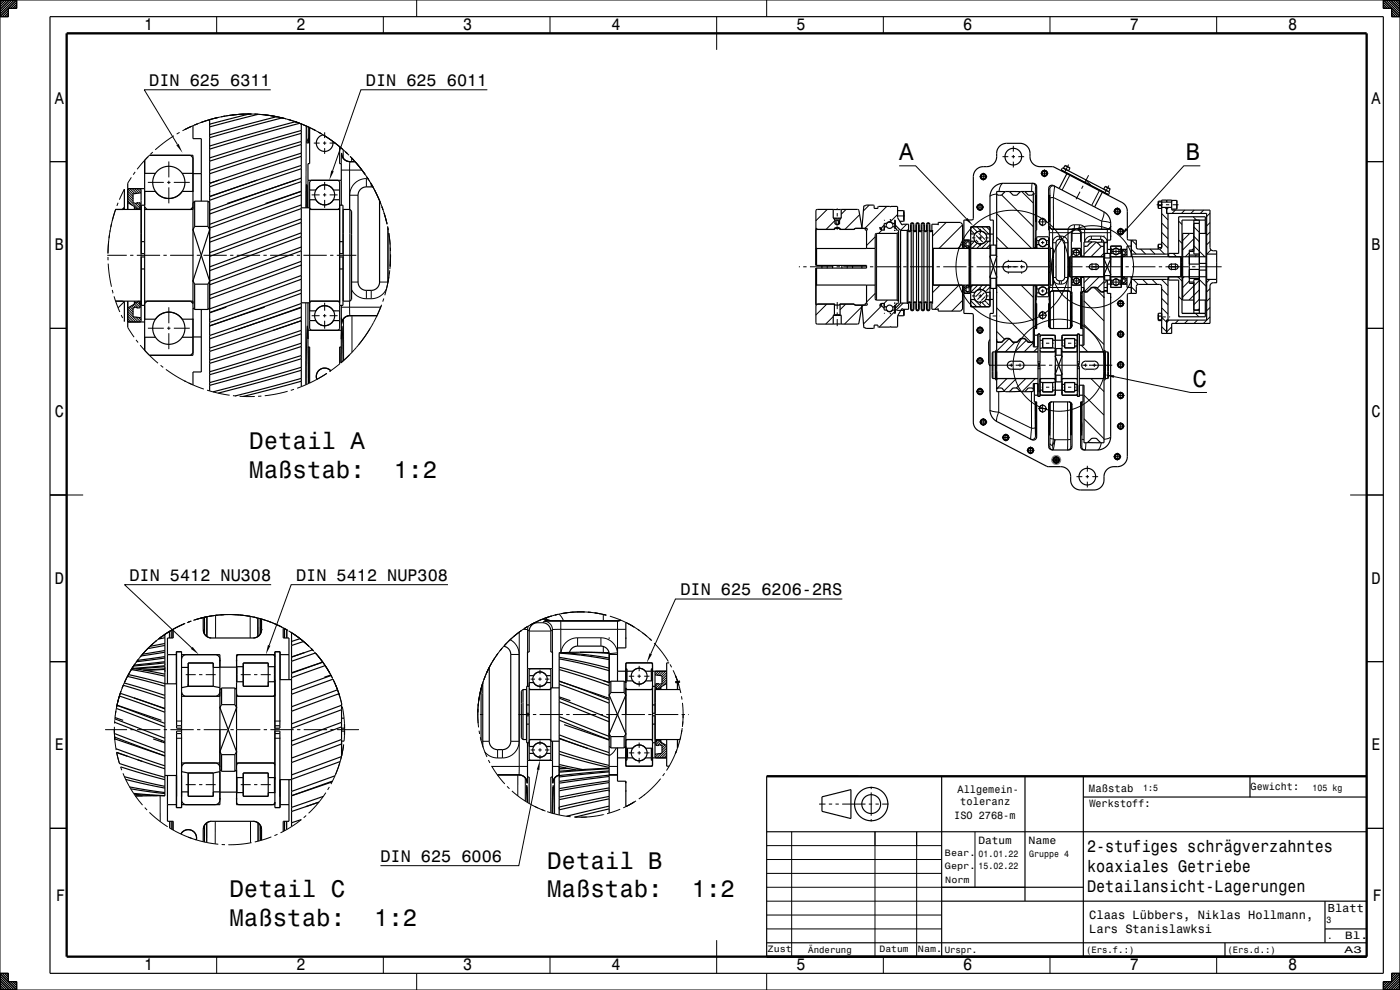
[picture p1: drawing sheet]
<svg xmlns="http://www.w3.org/2000/svg" width="420mm" height="297mm" viewBox="0 0 420 297" stroke-linecap="round" stroke-linejoin="round" font-family="sans-serif">
<defs><g id="words">
<g font-size="7.2">
<text x="269.8" y="48">A</text>
<text x="355.8" y="48">B</text>
<text x="357.8" y="116">C</text>
<text x="74.8" y="134.7">Detail A</text>
<text x="74.8" y="143.3">Maßstab:</text>
<text x="118.1" y="143.3">1:2</text>
<text x="164.1" y="260.6">Detail B</text>
<text x="68.9" y="269.1">Detail C</text>
<text x="164.1" y="269.2">Maßstab:</text>
<text x="207.5" y="269.2">1:2</text>
<text x="68.9" y="277.8">Maßstab:</text>
<text x="112.2" y="277.8">1:2</text>
</g>
<g font-size="5">
<text x="43.2" y="9.1">1</text>
<text x="88.9" y="9.1">2</text>
<text x="138.9" y="9.1">3</text>
<text x="183.5" y="9">4</text>
<text x="239" y="9.1">5</text>
<text x="288.9" y="9.1">6</text>
<text x="338.9" y="9.1">7</text>
<text x="386.5" y="9.1">8</text>
<text x="44.8" y="25.7">DIN 625 6311</text>
<text x="109.8" y="25.7">DIN 625 6011</text>
<text x="16.5" y="31.1">A</text>
<text x="411.5" y="31.1">A</text>
<text x="16.5" y="75.1">B</text>
<text x="411.5" y="75.1">B</text>
<text x="16.5" y="125.1">C</text>
<text x="411.5" y="125.1">C</text>
<text x="16.5" y="175.1">D</text>
<text x="38.9" y="174.2">DIN 5412 NU308</text>
<text x="88.9" y="174.2">DIN 5412 NUP308</text>
<text x="204.1" y="178.5">DIN 625 6206-2RS</text>
<text x="411.5" y="175.1">D</text>
<text x="16.5" y="225.1">E</text>
<text x="411.5" y="225.1">E</text>
<text x="326.1" y="255.5">2-stufiges schrägverzahntes</text>
<text x="114.1" y="258.5">DIN 625 6006</text>
<text x="326.1" y="261.5">koaxiales Getriebe</text>
<text x="326.1" y="267.6">Detailansicht-Lagerungen</text>
<text x="16.8" y="270.4">F</text>
<text x="411.8" y="270.4">F</text>
<text x="43.2" y="291.1">1</text>
<text x="88.9" y="291.1">2</text>
<text x="138.9" y="291.1">3</text>
<text x="183.5" y="291">4</text>
<text x="239" y="291.1">5</text>
<text x="288.9" y="291.1">6</text>
<text x="338.9" y="291.1">7</text>
<text x="386.5" y="291.1">8</text>
</g>
<g font-size="3.6">
<text x="326.8" y="275.6">Claas Lübbers, Niklas Hollmann,</text>
<text x="326.8" y="279.9">Lars Stanislawksi</text>
</g>
<text font-size="3.5" x="398.3" y="273.7">Blatt</text>
<g font-size="3.2">
<text x="287.3" y="237.9">Allgemein-</text>
<text x="326.7" y="237.5">Maßstab</text>
<text x="286.3" y="245.6">ISO 2768-m</text>
<text x="288.1" y="241.6">toleranz</text>
<text x="326.8" y="242">Werkstoff:</text>
<text x="293.5" y="253.2">Datum</text>
<text x="308.5" y="253.2">Name</text>
<text x="403.6" y="281.7">Bl.</text>
</g>
<text font-size="3.1" x="375.2" y="236.9">Gewicht:</text>
<text font-size="2.9" x="403.4" y="285.9">A3</text>
<g font-size="2.8">
<text x="343" y="237.3">1:5</text>
<text x="393.8" y="237.2">105 kg</text>
<text x="283.5" y="256.7">Bear.</text>
<text x="293.6" y="257">01.01.22</text>
<text x="308.8" y="257">Gruppe 4</text>
<text x="283.5" y="260.7">Gepr.</text>
<text x="293.6" y="260.6">15.02.22</text>
<text x="283.6" y="264.9">Norm</text>
<text x="398" y="276.9">3</text>
<text x="398.3" y="281.7">.</text>
<text x="230.3" y="285.7">Zust</text>
<text x="242.5" y="285.8">Änderung</text>
<text x="263.9" y="285.7">Datum</text>
<text x="275.4" y="285.7">Nam.</text>
<text x="283.4" y="285.8">Urspr.</text>
<text x="325.8" y="285.8">(Ers.f.:)</text>
<text x="368.2" y="285.8">(Ers.d.:)</text>
</g>
</g></defs>
<g fill="none" stroke="#000" stroke-width="1.4" stroke-linecap="butt">
<path d="M294 69.3h.2M316.1 138v.1M316.1 137.9v.1M316.1 138.1v.1M316.1 138.2v.1M316.1 137.7v.2M316.1 138.3l.2 .3M316.2 137.6h-.1M316.2 137.5l-.1 .2M316.3 137.5h-.1M316.3 138.6h.1M316.3 137.4v.1"/>
<path d="M316.4 138.6v.1M316.4 137.3l-.1 .1M316.4 138.7h.2M316.5 137.3h-.1M316.6 138.7v.1M316.6 138.8h.1M316.7 138.8h.1M316.8 137.2l-.4 .1M316.8 137.2h.1M316.9 137.2h.2M316.9 138.8h-.1M317 138.8h-.1"/>
<path d="M317.1 138.8h-.1M317.1 137.2l.1 .1M317.2 138.7h-.1M317.2 137.3l.2 .1M317.3 137.3v.1M317.4 138.6l-.3 .2M317.4 137.4l.1 .2M317.5 138.4l-.1 .2M317.5 137.6h.1M317.6 138.4h-.1M317.6 137.6v.1M317.6 137.7v.1"/>
<path d="M317.6 138.2v.2M317.6 137.8v.1M317.6 137.9l.1 .1M317.6 138.1v.1M317.7 138.1h-.1M317.7 138l-.1 .1M203.3 204.3l.1 .6h-.1z"/>
</g>
<g fill="none" stroke="#000" stroke-width=".3">
<path d="M0 0h420v297h-420zM0 0h.1M.7 0l-.7 .7M1.4 0l-1.4 1.4M2.1 0l-2.1 2.1M2.5 3.2l-1.8 1.8M2.5 3.9l-1.1 1.1M2.5 4.6l-.4 .4M2.8 0l-2.8 2.8M3.5 0l-3.5 3.6M4.3 0l-4.3 4.3M5 0l-5 5"/>
<path d="M5 0v2.5h-2.5v2.5h-2.5M5 .7l-1.8 1.8M5 1.4l-1.1 1.1M5 2.1l-.4 .4M65 5v5M115 5v5M125 0v5M165 5v5M215 5v10M230 0v5M265 5v5M315 5v5"/>
<path d="M365 5v5M415 0v2.5h2.5v2.5h2.5M415 .6l1.8 1.9M415 1.4l1.1 1.1M415 2.1l.4 .4M415.1 0l4.9 4.9M415.8 0l4.2 4.2M416.5 0l3.5 3.5M417.2 0l2.8 2.8M417.5 3.2l1.9 1.8M417.5 3.9l1.1 1.1M417.5 4.6l.4 .4"/>
<path d="M417.9 0l2.1 2.1M418.6 0l1.4 1.4M419.3 0l.7 .7M53.9 39.7l-.9 .5M57.4 37.9l-2 1M59.3 37.1l-.9 .4M63.4 35.8l-4.2 1.4-4.5 2M65.4 35.3l-1 .2M65.5 35.2l-5.3 1.6M66.6 35l-3.7 .9M67.5 34.8l-1 .2M68.6 34.7l-1 .1"/>
<path d="M73.3 34.2l-7 .9M74.3 34.2h1M75.5 34.2l-7 .5M76.3 34.2l6.9 .9M76.5 34.2l1 .1M76.6 34.2l-7 .3M77.6 34.3l1 .1M78.5 34.4l6.9 1.1M79.6 34.5l4.8 .8 5.1 1.5M81.2 26.9h-37.9l9.9 16.4M84.4 35.3l1.4 .4M86.3 35.8l1 .3"/>
<path d="M87.1 36l3.3 1.2-1.8-.7M88.2 36.4l6.5 2.8M90 37l1.9 .8M91.9 37.8l.1 .1M91.9 37.8l-.1 24.5M92 37.9l.1 5M92 37.9l.9 .4M92 37.9h.1M93 38.3l-.3-.1-.1 4.7M93.9 38.8l3.1 1.7M95.5 39.6l.9 .5M97.4 39.7v1.7"/>
<path d="M146.2 26.9h-37.9l-8.5 24.4M15 48.5h5M37.3 56.7l-1.5 3.2M38.3 57.4l1.6 1.6M38.3 58.1l1.6 1.6M38.3 58.8l1.6 1.6M38.3 59.5l3.4 3.3M38.4 56.7l1.5 1.6M39 56.6l1.5 1.5M39.4 53.2l-1.1 1.8M39.7 56.6l1.4 1.4M40.4 56.6l1.3 1.3"/>
<path d="M40.6 51.6l-.6 .8M41.1 56.6l1.2 1.2M41.8 56.6l.5 .5M43.4 48.1l-2.2 2.7M44.4 54.7h4.7M44.4 47l-1 1.1M44.8 46.6l-1.4 1.5M45.8 45.6l-.7 .7M50.1 54.7h1M50.6 48.4v4.8M50.6 54.2v1M50.6 56.2v4.8"/>
<path d="M52.1 54.7h4.8M52.2 40.7l-5.6 4.3M91.9 55.4l-.1 5M91.9 55.4l.2 .9M91.9 55.4h.2M92.1 55.4v5M92.1 55.4v.4M92.1 42.9h.5M92.6 42.5v.4M92.7 41.3l-.6 1.6M93.5 58.5h2.4M94.1 42.9h1.8"/>
<path d="M96.9 42.9h1M96.9 58.5h1M97 40.5l4 2.8 3.7 3.3M97 40.5l.4 .2M97.3 40.7l5.6 4.1M97.4 42.4v1M97.4 44.4v1.8M97.4 54.6v2.4M97.4 58v1M97.4 60v2.4M98.9 42.9h1.7M98.9 58.5h2.4"/>
<path d="M102.4 51h6.2M102.5 46l-.1 3.1M102.5 46a2.49 2.49 0 0 0 2.5 2.5M102.5 46v.4M102.5 46a2.5 2.5 0 0 0 2.5 2.5M102.5 46h.1M103 44.9v2.5M103.6 45.5l.7 .7M104.9 58.6h2.5M104.9 58.6v4.2M105 48.5l-.1 14.3M105 48.5h1.5"/>
<path d="M105 48.5h.1M105 46.9l4.5 5.4-.6-.8M105.4 47.3l.7 .7M105.5 47.4v1.1M106.5 48.5l1.8 2.2M106.8 48.8l4.1 5.6M109.9 53.6a5 5 0 0 0-5 5M109.9 53.6h.5M109.9 53.6v2.5M110.6 53.9l-.5-.8 1.8 3M111.1 54.8l3.1 6.3M111.4 55.2v.9"/>
<path d="M111.4 55.3l.5 .9M112.4 57l1.5 3.3M269.8 49.7h4.9l15.3 16M293.8 53h2.4M295 51.8v2.4M299 58.2a2.41 2.41 0 0 0-2 .8M300.5 58.5l9.5 9.5M300.8 47h1.7M301 55a2.48 2.48 0 0 0-1.3 2.5M303.5 47h1M304 43.7v1.8M304 46.5v1"/>
<path d="M304 48.5v1.7M305.5 47h1.8M306.5 57.5l3.5 3.4M310 58.1l.6 .2M310.6 58.3v16v-.7M310.7 56l-.1 2.3M310.7 56a.85 .85 0 0 0-1.1-.9l-.1 2.4M310.7 56h.3M310.7 58.6l-.1 2M310.7 58.6l.2 .6M310.7 58.6h.2M310.9 58.6v2"/>
<path d="M310.9 58.6v.1M312.2 52h2.3M313.3 50.8v2.4M314.6 56.6l.3 .1M314.7 58.6v2M314.7 58.6h.2M314.7 58.6v.1M314.9 58.6v2M314.9 58.6l-.2 .6M314.9 56.7l.1 2.8M314.9 56.7a1 1 0 0 1 1.5-.8l-.4 3.4M315 59.5v8.9"/>
<path d="M316 59.3l-1 .2M316 59.3v9.5M316 59.3l14.5 7M318.4 50.9l.2 .2M319.3 51.5l-.1 .2M319.5 49.7l1.5 .8M320.6 49.4l-1.1 2.1M320.9 52.6l-2.3 4.4M324 57.5l-1.2 2.3M324.9 55.7l-.4 .9M325.6 53.9l1.8 1.8M326.6 52.6l-1.2 2.2"/>
<path d="M329.8 57.2l-2.3 4.4M331.5 56l1.5 .7M331.7 57.9l-.1 .2M332.6 55.7l-1.1 2.1M360.1 49.7h-4.9l-17.2 19M410 48.5h5M32.2 76.6h5.8M32.4 77.1v1M32.5 79.1l.9 6.9M32.6 72.4l-.2 3.6M32.8 70.5l-.1 1M33 69.1l-.6 7"/>
<path d="M33.4 67.2l-.2 .9M34.7 62.8l-1 3.4M34.7 62.7l-1.7 6.8M35.4 60.8l-.3 1M37.3 62.2l-.6 .6M38.3 60.2l1.4 1.4M39 76.6h1M40.5 61l1.4 1.3M41 76.6h7M41.1 60.8l1 1M41.8 60.8l.3 .3M49 76.6h1"/>
<path d="M51 76.6h7M59 76.6h1M61 76.6h7M69 76.6h1M71 76.6h7M79 76.6h1M81 76.6h7M89 76.6h1M91 76.6h7M91.8 60.4v1.9M91.8 60.4h.3M92.1 60.4v1.9"/>
<path d="M99 76.6h1M101 76.6h5.9M113.9 60.3l2.1 6.5M114.6 62l.3 .9M115.2 63.9l.9 3.4M116.3 67.9l.2 1M116.4 68.4v16.2M116.6 69.9l.4 3.5zM117 73.4v.1M117.1 74.3v1M117.2 76.3l-.2 4.5M117.2 76.6l-.2 3.5"/>
<path d="M248.2 62.8l-3.4 3.4M248.2 79.5v1M250.5 66.2l-2.7 2.6M251.2 62.5v.4M251.2 63.9v1M251.2 65.9v.5M251.2 67.2v.4M251.2 68v.9M253.8 62.8l-1.4 1.5M254.2 79.5v1M257.9 64.4l-4.4 4.4M260.8 61.5l-1.8 1.8"/>
<path d="M262.6 71l-2.6 2.7M263 70v20M264.2 68.3v.6M264.6 69l-1 1M265.3 66h.1M265.6 68l-.3 .3M266 61.9l-6.6 6.6M268.5 66v2.6M269.1 64.8h2.4M269.3 64.4l-2.2 2.1M271.1 63.2v3.2M272 67.3l-1.8 1.8"/>
<path d="M275.8 69.1l-.2 .2M276.6 68.4l-.2 .2M277.4 67.6l-.2 .2M283.9 66.7l-4.1 4.1M288.8 73.1l-1.4 1.4M288.8 67.5l-7.1 7M289.2 72.6l.6 .7M289.2 73.3l1.1 1.1M289.3 72l.6 .6M290 72l.5 .6M290.3 73.7l.4 .4M291.2 69l1.2 1.2"/>
<path d="M291.6 71.4h1M291.6 68l1.6 1.6M292.4 72.4l-1.2 1.1M292.7 71.9l.8 .8M292.8 70.6l2 2M292.8 62.1h2.4M293.1 68l1.3 1.4M293.2 73l-1.6 1.5M293.6 70l1.9 1.9M293.6 71.4h1M294 61v2.3M294.1 68.9v1"/>
<path d="M294.1 70.9v1M294.1 72.9v1M294.4 73.2l-1.4 1.3M294.5 68l2.1 2.2M295.6 71.4h1M295.9 68l1.1 1.1M296.6 72.4l-2.2 2.1M297 73.4l-1.1 1.1M299 64.1l10.5 10.4M299 71.1l3.4 3.4M302.5 77.9v.6M302.5 79.5v1"/>
<path d="M306.5 77.9v.6M306.5 79.5v1M310.6 73.6h.1M310.6 71.6v2M310.6 71.6l.1 .3M310.6 71.6h.1M310.6 64.6l.1 2M310.6 60.6h.3M310.6 64.6h.3M310.6 60.6v4M310.7 71.6v2M310.7 71.6v.1"/>
<path d="M310.7 66.6h.2M310.7 73.6v.7M310.9 66.4v.2M310.9 65.9l-.2 .7M310.9 64.6v2M310.9 60.6v4M311.2 72.8h.1M311.5 66.6h2.6M312.3 72.8h1M312.8 65.3v2.6M312.8 71.2v.1M312.8 72.3v1"/>
<path d="M312.8 74.3h.1M314.3 72.8h.1M314.7 64.6v2M314.7 60.6v4M314.7 60.6h.2M314.7 64.6h.2M314.7 65.9l.2 .7M314.7 66.4v.2M314.7 66.6h.2M314.8 69.8h6.6M314.8 67.8v1.2M314.8 67.8l.1 .1"/>
<path d="M314.8 67.8l.3 .7 .7 .3M314.8 67.8h.1M314.9 64.6v2M314.9 60.6v4M315.8 68.8v5.7M315.8 68.8h4.6M315.8 68.8h.1M317.8 70.8a2 2 0 0 0-2 2h1M317.8 70.8h.6M317.8 70.8v1M318.4 70.8h.1a1.99 1.99 0 0 1 1.9 2h-1M318.4 70.8v1"/>
<path d="M320.4 68.8v18.5M320.4 68.8h2M321.4 69.8v2.7M321.4 69.8l.2 .2M321.6 70h2.6M321.8 75.8h2.2M322.2 68.6l-.6 .2M322.2 68.6l.1 .1M322.2 68.6h1.4M322.3 68.7l-2 .1M322.3 68.7l-.1 .1M322.3 67.4a2.05 2.05 0 0 0-1.9 1.4"/>
<path d="M322.3 67.4l-.1 1.2M322.3 67.4h1.5M322.4 68.8l-.7 .3-.3 .7M322.4 68.8l.2 .2 .8-.2M322.9 74.7v2.2M323.4 68.8l.7 .4 .3 .6M323.5 68.7l2 .1M323.5 68.7l.1 .1M323.6 68.6l.6 .2M323.6 68.6l-.1 .1M323.8 67.4a2.06 2.06 0 0 1 1.9 1.4M323.8 67.4l-.2 1.2"/>
<path d="M324.4 69.8l-.2 .2M324.4 69.8v2.7M324.7 76.8l-.2 .2M325.4 68.8h-2M325.4 68.8v3.8a2 2 0 0 1 2-1.8M325.4 68.8h6.8M327.4 70.8h2.8M327.4 70.8v1M327.6 79v2.1M328.8 79v2.1M328.9 72.6l-3.7 3.7M330.2 70.8a2 2 0 0 1 2 1.8"/>
<path d="M330.2 70.8v1M330.4 73.9l-3.1 3.1M330.5 66.3l2.1 .3 .6 .4M330.5 66.3v2.5M330.5 71.9v.7M331 63.5a3.2 3.2 0 0 1-.5 2.8M331.2 76l-1.1 1M331.2 72.8h1M332.2 68.8v3.8M332.2 72.6l-1 .1M333.2 69.8h-8.8M333.2 67.8l-.3 .7-.7 .3"/>
<path d="M333.6 75.4h2.4M334 63.4h2.4M334.8 74.2v2.5M335 69.5h2.4M335.2 62.2v2.4M336.2 68.3v2.4M337.2 76.4l-.4 .3M337.3 74.8l-.5 .5M338 74.8l-.6 .6M338.1 76.1l-.4 .4M338.1 75.4l-.6 .6M339.4 74.8l1.5 1.4"/>
<path d="M339.5 72l1.4 1.5M342.2 74.7l1.5 1.5M345 74.7l1.5 1.5M347 61.4h1.8M347.5 74.3h.1M347.8 74.7l1.5 1.5M348.5 74.3h.1M348.5 72.6l1.9 1.9M348.5 66.9l1.9 1.9M348.5 64.1l1.9 1.9M348.5 69.7l1.9 1.9M349.5 62.2l.5 .5"/>
<path d="M349.8 61.4h1M350.6 62.2l-.6 .6M351.4 79v2.1M351.8 61.4h1.8M352 76l1 1M352.6 63l-1 1M352.6 79v2.1M353 60.1v2.6M353.6 66.3l1 1M353.6 72l1 1M355.4 63l-1 1M356.8 75.8l-1.2 1.2"/>
<path d="M356.9 70l-2.1 2.2M357.9 65l1 1M358.2 74.5l-.6 .5M358.2 71.6l-3.4 3.4M358.2 73.7l3.3 3.3M358.2 68.1l1.6 1.6M358.2 70.9l1.6 1.6M358.3 63l-1 1M358.9 76.5l-.5 .5M361.1 63l-1 1M363 69.6l-1 1M363 66.8l-1 1"/>
<path d="M363 64l-1 1M363 72.4l-1 1.1M363.3 75l-1.3 1.2M365 76.1l-.1 .1M15 98.5h5M33.7 87l.2 .9M34.2 88.9l1.7 4.7M36.4 94.5l.4 .9M37.1 90.7l-1.7 1.7M37.2 96.3l.1 .1M37.3 96.1l-.1 .1M38.3 98.2l1.9 3"/>
<path d="M38.3 92.7l1.6 1.6M38.3 93.4l3.2 3.2M38.3 94.1l2.5 2.5M38.3 94.8l1.8 1.8M38.3 95.5l1.1 1.1M38.3 96.3l.4 .3M38.6 92.3l1.3 1.3M39 92l.9 .9M39.5 91.7l.6 .7M39.9 91.5l.7 .7M40.3 91.2l1.2 1.2M40.6 90.8l1.5 1.4"/>
<path d="M40.7 95.1l1.5 1.5M41.1 90.6l1 .9M41.5 95.2l.8 .8M41.6 90.4h.1M44.4 98.5h4.7M50.1 98.5h1M50.6 92.2v4.8M50.6 98v1M50.6 100v4.8M52.1 98.5h4.8M91.7 90.8v24.6M93.5 94.7h2.4"/>
<path d="M96.9 94.7h1M97.4 90.8v2.4M97.4 94.2v1M97.4 96.2v2.4M98.9 94.7h2.4M102.4 95.3l.1 1.9M102.4 92.2h11.8M102.5 97.2h.1M102.5 96.8v.4M103.1 95.6v12.6M104.9 90.3l.1 4.4M105 94.7a2.5 2.5 0 0 0-2.5 2.5"/>
<path d="M105 94.7h.1M105 94.7h8.1M105.5 86.9a5 5 0 0 0 4.4 2.7M105.5 84.6h1.9M105.6 94.7v11M109.9 89.6h1.5M109.9 87.1v2.5M111 98.6l-4.1 5.6M111.4 87.1v2.5M112 96.9l-2.1 3.4-2.3 3.2M112.5 95.9l-.5 .9M113.1 94.7l-.2 .4"/>
<path d="M113.1 94.7h.1M113.9 84.6h2.5M114.3 91.8l-1.8 4.2M114.5 91.4l-1.4 3.3M115.1 89.5l-.3 1M116 86.6a5 5 0 0 1-4.6 3M116.4 84.6v.2M116.7 83.1l-.7 3.4M116.9 81.7l-1.5 6.9M116.9 81.1l-.1 1M239.7 80h.3M241 80h1"/>
<path d="M243 80h7M248 91.2l-3.2 3.3M250 95l-2.3 2.2M251 80h1M251.2 90.6v2.1M251.2 93.7v1M251.2 95.7v2.1M253 80h7M253.7 91.2l-1.7 1.7M258.6 92l-5.2 5.2M259.1 91.5l-.5 .5M261 80h1"/>
<path d="M262.6 88l-2.6 2.6M263 80h7M264.2 91.2v.5M264.5 91.8l-5.5 5.4M265.3 94h.1M266.2 90l-1 1M268.5 93.4l-4.7 4.7M268.5 91.5v2.5M269.1 93.1h2.4M271 90.9l-2.4 2.4M271 80h1M271.1 92.8v1.9"/>
<path d="M273 80h7M275 92.6l-.2 .2M275.8 91.8l-.2 .2M276.6 91l-.2 .2M281 80h1M282 85.5l-2.2 2.3M283 80h7M287.7 85.5l-7.3 7.3M288.8 90.1l-3.3 3.2M289.2 86.8l1.2 1.2M289.2 87.5l.5 .5M289.4 86.2l.4 .5"/>
<path d="M289.8 86l.3 .3M290.2 85.7l.5 .4M290.6 87.5l.2 .2M291 80h1M291.2 90.2l1.8 1.8M291.2 91.6l.4 .4M291.6 88.8h1M291.9 85.5l-.7 .8M292.3 89.9l2.1 2.1M292.8 99.1h2.4M293 80h12.5M293.3 85.5l-2.1 2.2"/>
<path d="M293.6 88.8h1M294 97.9v2.3M294.1 86.3v1M294.1 88.3v1M294.1 90.3v1M294.4 87.3l-1.7 1.7M294.5 90.7l1.4 1.3M294.8 85.5l-1.5 1.5M295.3 87.8l-2.1 2.1M295.4 90.2l1.6 1.6M295.6 89l-1.2 1.1M295.6 88.8h1"/>
<path d="M296.2 85.5l-1.4 1.5M296.5 89.9l.5 .5M296.7 94.8h.1M297 86.1l-1.4 1.4M297 87.5l-.2 .2M297.8 94.8h1M299 92.4l10.3 10.2M299 99.4l2.4 2.4M299.3 85.5l10.7 10.8M299.8 94.8h.1M302.5 81.5v.6M306 80h1.5"/>
<path d="M306.3 85.5l3.7 3.7M306.5 81.5v.6M308 80h7.5M310.5 85.7v12.9M310.8 90.1l-.1-1.6-.1 10.1M310.8 91v7.6M311.2 87.3h.1M311.5 94.6h2.6M312.3 87.3h1M312.8 85.7v.1M312.8 86.8v1M312.8 88.8h.1"/>
<path d="M312.8 93.3v2.6M314.3 87.3h.1M314.6 97.6v.2M314.6 97.6h.1M314.8 91v7.1M314.8 90.1l.1-1.6 .1 9.9M314.8 87.5v.8M314.8 86.3h6.6M314.8 88.3h.1M314.9 88.1l-.1 .2M315.1 87.6v10.8M315.8 85.5v1.8"/>
<path d="M315.8 87.3l-.7 .2-.3 .8M315.8 87.3h.1M315.8 87.3h4.6M315.8 87.3l-.6 .2-.4 .8M316 84.2a2 2 0 0 0 1.8 1M316 83.2h.8M316.1 87.3v11.3M316.5 80h.1M317.8 85.2h.6M317.8 84.2v1M318.4 84.2v1M319.4 83.2l1 .2a1.99 1.99 0 0 1-2 1.8"/>
<path d="M320.2 87.3v11.3M320.3 80h4.4M320.4 87.3l.7 .3 .3 .7M320.4 87.3h.1M321.1 87.6v10.8M321.3 88.1l.1 .2M321.4 88.3h.1M321.4 87.5v.8M321.4 98.1l-.1-9.6-.1 9.9M321.6 97.6v.2M321.6 97.6h.1M321.8 84.3h2.2"/>
<path d="M322.9 83.2v2.2M324.4 98.6l.1-10.1 .1 10.1M324.4 87.5v.8M324.4 86.3h.8M324.4 88.3h.1M324.5 88.1l-.1 .2M324.7 87.7v10.9M324.8 87.5l.4-.2-.6 .4-.2 .6zM325.2 97.3l6 6M325.2 90.3l6 6M325.8 80h10.8M327 83l-1.8 1.8"/>
<path d="M328.3 86.3l2.9 2.9M329.8 83l-4.5 4.5M331.2 84.4l-2 2.1M331.2 86.3h1M331.2 87.3h1M332 84l-.8 1M332.2 84v3.3h-1l-.2 .2M333.2 86.3h.1M333.2 88v.3M333.6 84.6h2.4M334.8 83.4v2.5M335 91.1h2.4"/>
<path d="M336.2 89.9v2.3M336.2 99.1v2.3M337.3 84.7l-.5 .5M337.4 83.2l-.5 .5M337.6 80h1M337.7 83.6l-.2 .2M338.1 84.6l-.6 .6M338.1 83.9l-.6 .6M339.4 86.1l1.5 1.5M339.6 80h7M340 83.8l1.5 1.5M342.8 83.8l1.5 1.5"/>
<path d="M345.6 83.8l1.5 1.5M347.5 95.1h.2M347.6 80h1M348.5 95.1h.1M348.5 83.8l1.9 2M348.5 89.5l1.9 1.9M348.5 86.7l1.9 1.9M348.5 92.4l1.9 1.9M348.5 95.2l1.5 1.5M348.5 98l1.5 1.5M348.7 95.1h1M349.6 80h7"/>
<path d="M350.7 96l-.7 .8M350.7 95.1h.3M351.5 98.1l-1.5 1.5M353.3 83l1.3 1.3M353.6 96l-1 1M353.6 89l1 1M353.6 94.6l.4 .4M355.2 83l-.4 .5M356.4 96l-1 1M356.8 84.3l-2 2M357.6 80h1M358.7 94l1 1"/>
<path d="M359.2 96l-1 1M359.6 80h6.9M359.8 87l-3.1 3M359.8 84.1l-5 5M359.8 83.9l2 2M359.8 92.6l-.4 .4M359.8 89.8l-1.6 1.6M362.9 83.8l-.9 1M363 89.4l-1 1M363 86.6l-1 1M363 95.1l-2 1.9M363 92.2l-1 1"/>
<path d="M365 84.6l-.2 .2M410 98.5h5M40.8 102l.6 .8M42.1 103.5l1.3 1.6M43.4 105.1l4 3.9M43.4 105.1l1.3 1.4M48.2 109.6l.8 .6M49.8 110.8l5.9 3.7M55.5 114.4l-.1-.1 2.5 1.2M56.6 114.9l.9 .4M57.8 115.4l.1 .1M57.9 115.5l3.3 1.2"/>
<path d="M62.1 117l6.8 1.6M69.9 118.7l1 .1M71.9 118.9h4.5M78.4 118.8l-1 .1M86.3 117.4l-6.9 1.3M88.2 116.8l-1 .3M91.7 115.4l-2.6 1.1M91.9 115.4h-.2M92.4 101.7l-.2-3.9-.3 17.6M92.4 104.1l.1 11M92.5 115.1l-.6 .3M98.1 112l-5.6 3.1"/>
<path d="M102 109.1l-3.1 2.4M102.3 108.8l-.1 .1M102.3 104.1v4.7M102.4 101.7l.2-3.9 .3 10.5M102.9 108.3l-.6 .5M103.1 108.2l-.2 .1M104.9 106.5l-2.6 2.3M105.6 105.7l-2.5 2.5M106.2 105l-.6 .7M106.9 104.2l-.6 .8M292.8 117.5h2.4M292.8 108.3h2.4"/>
<path d="M294 107.1v2.3M294 116.3v2.3M296.7 109.6h7.2M299 102.5h.1M299.3 113.6l-.3 .2M299.6 117.5v6.2M302.1 113.6l-3.1 3M302.7 101.6l-3.7 3.7M303.4 108v.1M303.4 109.1v1M303.4 111.1h.1M304.4 102.7l-2.8 2.9"/>
<path d="M304.4 109.6h.1M304.7 109.6h1.8M304.9 113.6l-3.6 3.6M306 108v.1M306 109.1v1M306 111.1h.1M306.7 109.6h7M307.7 113.6l-2.8 2.8M307.9 102.1l-3.5 3.5M309.4 117.5l.1 11M310 102.8l-2.7 2.8M310.6 113.6l-4 3.9"/>
<path d="M311.3 110.6h.8M311.3 108.5h.8M311.4 104.2l-1.3 1.4M312 115l-.1 .1M312.5 116.2h.3M312.5 103h.3M313.8 116.2h1M313.8 103h1M314.7 109.6h1M315.8 116.2h.3M315.8 103h.3M316.7 109.6h7"/>
<path d="M318.7 102v1.8M318.7 115.3v1.8M319.1 116.2h.3M319.1 103h.3M320.4 116.2h1M320.4 103h1M322.4 116.2h.3M322.4 103h.3M323.1 102v1.8M323.1 115.3v1.8M323.1 110.6h.8M323.1 108.5h.8"/>
<path d="M324.1 109.6h.1M324.4 103.6l2 2M324.7 109.6h1.5M325.2 118.5l6 6M325.7 108v.1M325.7 109.1v1M325.7 111.1h.1M326.7 109.6h7M327.3 113.6l3.9 3.9M328.3 108v.1M328.3 109.1v1M328.3 111.1h.1"/>
<path d="M334.2 113l23 4.7h4.9M335 118.6h2.4M335 100.3h2.4M335 109.5h2.4M336.2 108.3v2.3M336.2 117.5v2.3M293.8 126.6h2.4M295 125.4v2.4M297 123l.8 .4 1.8 .3M299.6 123.7l9.9 4.8M299.6 123.7l-.2 .6a2.25 2.25 0 0 0-.2 2.2M300.6 131.3h2.3"/>
<path d="M301.8 130.1v2.3M308 135.1h2.3M309.2 133.9v2.4M309.5 128.5l-.3 3.1a.86 .86 0 0 0 1 .1 .86 .86 0 0 0 .4-.9M310.6 128.3v2.5M310.6 128.3l-1.1 .2M310.6 130.8l.4 .2M310.8 120.6l-.1 9.9-.1-9.9v7.7M311.5 122.6h2.6M312.8 121.3v2.6M314.6 133.9l.3 .1M314.6 121.3v.3"/>
<path d="M314.8 121l.1 9.5 .1-9.8v10.8M314.9 134l.3 .7 .7 .3M314.9 134h.1M315 133l-.1 1M315 133l.3 .5 .5 .1M315 131.5v1.5M315 131.5l1 .2M315.7 138h2.3M315.8 133.6l.1 1.4M315.9 135h.1M316 131.7l-.2 1.9M316 131.7l.5 .2"/>
<path d="M316 120.6v11.1M316.5 131.9l-.6 3.1M316.5 131.9l-.7 1.7M316.9 136.8v2.4M320.3 120.6v11.3M320.3 131.9v3.1l.6-.3 .4-.7M320.3 131.9h-3.8M321.2 120.7v11M321.2 120.8l.1 9.7 .1-9.5M321.2 131.7l-.9 .2M321.2 131.7l.1 2.3M321.3 134h.3"/>
<path d="M321.6 121.3v.3M324.2 134h.3M324.4 120.6l.1 9.9 .1-3.5M324.4 126.7l.2 .3M324.6 131.7l.6 .2M324.6 131.7l-.1 2.3M324.6 127v4.7M324.6 120.6v1.1zM324.6 121.7v5.3M324.6 121.7l-.2 .1M325.2 125.6l6 6M325.2 132.7l.1 .1"/>
<path d="M325.8 132.8l-.2 2.2a.89 .89 0 0 1-1.1-1M326.2 139.7v1.8M330.4 132.8a2.35 2.35 0 0 1-1.2 2.2M333.2 131a2.17 2.17 0 0 1-2 .8M334 137h2.4M335 127.9h2.4M335.2 135.8v2.4M336.2 126.7v2.3M15 148.5h10M323 143h1.7M325.7 143h1M326.2 142.5v1"/>
<path d="M326.2 144.5v1.7M327.7 143h1.7M405 148.5h10M81.4 175.4h-44l20.1 19M134.4 175.4h-47l-6.6 18.2M252.7 179.7h-50.1l-7.4 16.5M15 198.5h5M40.3 199.5l-.9 1.4M40.3 199.5l-.7 1.1M40.3 199.5l-.7 1M40.3 199.5l-1.3 2M40.4 199.3l-.1 .2"/>
<path d="M40.6 199l-.3 .5M40.6 199h.1M41.4 197.9l-.6 .8M44.5 194.4l-2.1 2.2-2.1 2.9M45.9 193.1l-.7 .6M47 192.2l-2.6 2.3-2.3 2.6M47.5 191.7l2-1.4-2.8 2.1M48.6 190.9l-.8 .6M50.8 189.4l-1.5 1M50.8 189.4v2M51 189.4v2M51 189.4h-.2"/>
<path d="M51.6 189v2.4M51.6 189l-2.5 1.5M51.8 188.9l-.8 .5M55.2 187.2l-3.6 1.8M55.5 187l-3.1 1.5-3 1.9M57 186.4l-.9 .4M57.4 186.3l-.9 .4M58 186.1l3.3-.9 .1 5M61 188.9h.1M61 188.9l.1 .7M61.8 185.1l-1.6 .4M62 185l-.8 .2"/>
<path d="M62 185v5.9M62.1 185h-.1M62.1 185v6M62.9 184.9l-.8 .1M63.7 184.7l-1 .2M64.7 184.6v6.8M65.2 184.6l-3.5 .5-3.4 .9M67.2 184.4l-1 .1M68.2 184.4l3.2 .1 3.7 .4M70.9 184.4h-3.8l-3.2 .3M71.7 184.5l-3.5-.1-3.5 .2M71.9 184.5l1 .1"/>
<path d="M72.7 184.6l1 .1M73.9 184.7l3.4 .7M74.7 184.9l3.4 .7M75.1 184.9v6.5M76.1 185.1l1 .3M77.3 185.4h.1M77.3 185.4v5.6M77.4 185.4l.8 .3M77.4 185.4l.1 5.5M78.1 185.6l3.3 1.1 3.2 1.4M78.1 185.6l1.3 .4M78.1 185.6v4.6"/>
<path d="M78.5 188.9h.1M78.5 188.9l-.1 .7M80.3 186.3l1 .4M82.2 187l2 1a1.23 1.23 0 0 1 1.2 1.6v1.8M85.2 188.5l.8 .4M85.5 188.6l.8 .5M86 188.9v2.5M86 188.9l.1 .1M86.1 189h.1M86.1 189v2.4M86.6 189.2l.8 .6M87.2 189.6l3.1 2.2 2.4 2.1"/>
<path d="M87.5 189.8l2.6 1.9 2.5 2.1M88.3 190.3l2.9 2.3 2.4 2.2M93.3 194.5l.7 .7M93.4 194.6l.7 .7M94.3 195.5l.7 .8M94.6 195.9l2.2 2.8M94.8 196.1l2.2 2.7 1.8 3M95.6 197.1l2.1 2.8 1.8 3-.2-.2M96.8 198.6v.1M96.8 198.7h.1M97.4 199.5l1.9 3.2M147.4 199.1l-2 4.1-1.4 4.8"/>
<path d="M148.4 197.4l-.5 .9M149.4 196l-1.9 3-1.6 3.1M150.6 194.5l-.6 .7M152 193l-3 3.6M153 191.9a5 5 0 0 1 2.7 4.4M153.2 196.3h2.5M153.4 191.6l-.7 .7M155.7 196.3v26.1M155.8 189.6l-.1 42.8M156.5 189.1l-2.7 2.2-2.5 2.4M156.9 188.8l-2.7 2.1M156.9 188.8l1.4 .1"/>
<path d="M156.9 188.8h.1M158.2 188l-.9 .5M158.3 188.9v6.7M158.3 188.9l.5 .5M158.5 187.8l-.2 1.1M158.8 189.3h6.5M160.6 186.7l-3.7 2.1M162.4 185.9l-.9 .4M162.6 185.8h1.2M163.2 186.4a2.5 2.5 0 0 1 2.5 2.5M163.2 186.4l-.4 .4h-1.6l-.3-.3M163.5 186.2l21.8 .1"/>
<path d="M163.5 186.2h.4M163.8 185.8l1.4 .4M163.8 185.8l-.3 .4M164.1 185.3l-.3 .5M165.5 184.8l-3.3 1.2-3.1 1.5M165.7 188.9l-.4 .5M165.7 188.9v6.7M167.4 184.3l-.9 .2M167.7 184.2l1.4 2.1M168.2 186.3l-5 .1M168.2 186.3v9.5M170.1 183.8l-3.4 .7-3.4 1"/>
<path d="M172.1 183.6l-1 .1M173.1 183.6h3.2l3.8 .5M173.3 191.3a5 5 0 0 0-5 4.5M173.3 191.3h7M173.3 191.3v2.5M175.4 183.6l-3.8 .1-3.2 .4M176.4 183.6l1 .1M178.4 183.9l3.4 .6M180.3 191.3a5 5 0 0 1 5 4.6M180.3 191.3v2.5M181 184.3v2M181 193.9v1.9"/>
<path d="M181 184.3l1 .3M182.8 196.3h2.5M183 184.9l3.2 1.1M185.3 186.3v9.6M185.3 195.9l-2.5 .2M186.2 186l-.9 .3M186.2 186l.1 .1M186.3 186.1l-1 .2h-17.1M186.3 186.1l1.5 .6M187.8 186.7l2.5 1.4M187.8 188.8l-22.1 .1M187.8 186.7h.1"/>
<path d="M188.2 187l2.9 1.6 2.9 2.3M191.3 188.8l.6 .4M191.8 199.8v1.6M192.7 189.8l2.7 2.3M194.8 191.5l.7 .7M196.2 192.9l2.2 2.5 2.1 3M201 199.3l.5 .9M410 198.5h5M31.5 218.9h6.6M34.3 218.1l.1 3.2 .5 3.7M34.4 216.1v1M34.5 215.3h.1"/>
<path d="M34.5 215l-.1 .9M34.6 214.6v.1M34.8 213.3l-.2 1M35.1 211.6l-.6 3.5M35.1 211.6h.1M35.1 211.5v.1M35.8 208.9l-.9 3.4M36.1 208l-1 3.4M36.3 207.4l-1.3 4.6M37 205.6h.1M37 205.5l-.4 1M37.3 204.9l-1.2 3.1"/>
<path d="M39 201.5l-1.6 3.1M39.1 218.9h1M39.4 200.9l-2.2 4.2M39.6 200.5l-.5 .8M39.6 200.5l-.2 .4M41.1 218.9h7M49.1 218.9h1M51.1 218.9h7M52.8 216.3h1.8M55.7 202.4h3M59.1 218.9h1M59.7 202.4h1"/>
<path d="M61.1 218.9h7M61.7 202.4h3M69.1 218.9h1M71.1 218.9h7M71.1 200v4.5M72.2 202.4h3M76.2 202.4h1M78.2 202.4h3M79.1 218.9h1M81.1 218.9h7M82.3 200v4.5M82.3 216.3h1.8"/>
<path d="M89.1 218.9h1M91.1 218.9h7M99.1 218.9h1M99.3 202.6l.5 .9M99.9 203.7l1.4 3.3M99.9 203.8l.4 .9M100.2 204.4l1.7 4.5M100.7 205.6l1.2 3.3M101.1 218.9h6.6M101.5 207.6l1 3.4M101.9 208.9l.6 2.1M102.5 211l.1 .4"/>
<path d="M102.5 211h.1M102.7 212l.6 5.1M103.3 217.1h.1M103.3 217.2l-.1 5.2M143.3 214.3v.1M143.4 212.7l-.1 1M143.5 211.2l-.2 3.5 .3 3.5M143.5 211l-.1 6M143.7 219.2l.2 1M143.8 209.3l-.2 .9M143.8 209l-.2 1M143.9 208.3l.9-3.4-.9 3.4-.5 3.4"/>
<path d="M144 214.4h.9M144.4 206.3l-.1 .5M145 204.3l-.3 1M145.5 203l-.3 .9M146.8 200.2l-1.5 3.2M155.5 214.4h3.4M159.2 203.7h1.3M159.9 214.4h1M161.5 203.7h1M161.9 214.4h7M162 200.9v1.3M162 203.2v1"/>
<path d="M162 205.2v1.4M163.5 203.7h1.3M169.9 214.4h1M171.9 214.4h7M179.9 214.4h1M181.9 214.4h3.6M186.5 214.4h7M188.7 202.9h1.6M191.3 202.9h1M191.8 202.4v1M191.8 204.4v1.6M193.3 202.9h1.5"/>
<path d="M194.5 214.4h1M196.5 214.4h7M196.9 201.4l-.4 .3M197.4 205.1l-.7 .7M197.6 201.4l-1.1 1.1M197.9 205.3l-1 1M198.3 201.4l-1.2 1.1M199 201.4l-1.3 1.2M199.7 201.4l-1.3 1.3M200 204.6l-1 1.1M200 203.9l-2.9 2.9M200 203.2l-1.4 1.4"/>
<path d="M200 202.5l-1.4 1.4M200 201.8l-1.4 1.4M201.9 201.1l1.4 3.2M202.6 202.6l.7 1.7M202.6 202.7l1.1 2.9M203.3 204.3l1 3.6M203.3 204.3l.1 .6M204.4 208.9l.2 1M204.5 214.4h1M204.6 219.1l-.2 1M204.7 218.4l-.7 3.5M204.7 210.9l.2 3.5"/>
<path d="M204.9 216.4l-.1 1M204.9 214.4v1M204.9 214.4l-.2 3.7M206.5 214.4h.2M34.4 221.7l-.1-2.8 .1 3M35 225.6v.2M35 225.8l.8 3.1M35 225.8l.9 3.4M36.2 230.1l.3 1M36.9 232l2.5 4.9 3.4 4.6M48 238.7l.1 7.8M52.8 221.5h1.8"/>
<path d="M55.7 235.4h3M59.7 235.4h1M61.7 235.4h3M71.1 233.3v4.5M72.2 235.4h3M76.2 235.4h1M78.2 235.4h3M82.3 233.3v4.5M82.3 221.5h1.8M97.8 237.8l-2.5 3.3-2.7 2.9M98.8 236.1l-.5 .9M101.9 228.9l-1.2 3.3"/>
<path d="M101.9 228.9h.1M101.9 228.8l-1.1 3.3-1.5 3.1M102.5 226.8l-.6 2.1M102.5 226.8l-.3 1M103.1 223.4l-.6 3.4M144.1 221.2l.7 2.6M144.8 223.8l1.3 3.3M144.8 223.8l.1 .4M144.8 222.4h2M145.5 225.6a5 5 0 0 0 3.8 1.8M146.5 228l.5 .9M147.5 229.8l1.7 2.6"/>
<path d="M147.6 229.9h10.7M149.2 232.4v.1M149.2 232.4h6.5M149.2 232.5l2.2 2.7M149.2 232.5h6.4M149.3 224.9v2.5M149.3 227.4h1.4M150.7 224.9v2.5M152.1 235.9l.7 .7M153.2 222.4h2.5M153.6 237.3l4 3M155.3 232.5v6.3"/>
<path d="M155.6 232.5h.1M155.6 232.5a2.5 2.5 0 0 1 2.5 2.5M155.7 232.4a2.5 2.5 0 0 1 2.5 2.5M155.7 232.4l-.1 .1M155.7 222.4a5 5 0 0 1-5 5M157.6 233.4v6.9M158.1 234.6v.4M158.2 234.9l-.1 .1M158.3 233.1l-.1 1.8M159.2 225h1.3M161.4 230.9l-5.8 28.8h-41.5M161.5 225h1"/>
<path d="M162 222.2v1.3M162 224.5v1M162 226.5v1.3M163.5 225h1.3M165.8 233.1v1.8M165.8 229.9h2M165.8 234.9l.1 .1M165.9 234.6v.4M166.4 233.5v10.7M167.8 232.5l-1.5 .9-.5 1.5M167.8 232.5l-1.5 1-.4 1.5M182.8 232.4h2.5"/>
<path d="M182.8 229.9h2.5M184.9 224.4l-1 1.4-1.1 .9M185.3 224.4v8.1h-2.5M187.7 230h.1M187.8 234.9l-.1-.5 .1 .6M188.7 225.9h1.6M191.3 225.9h1M191.8 222.8v1.6M191.8 225.4v1M191.8 227.4v1.6M192.4 239.1l-.8 .6M193.3 225.9h1.5"/>
<path d="M193.5 238.3l-1.2 1M196.8 226.2l-.3 .3M197.4 222l-.7 .7M197.6 226.1l-1.1 1.1M197.9 222.3l-1.2 1.1M198.2 233.6l-2.3 2.6-2.7 2.3M198.2 222.6l-1 1M198.4 226l-1.3 1.4M198.7 222.9l-.6 .6M199.1 223.2l-.5 .5M199.4 232l-.6 .8M199.6 223.4l-1 1"/>
<path d="M200 226.5l-.8 .9M200 225.8l-1.5 1.6M200 225.1l-2.2 2.3M200 224.4l-1.4 1.4M200 223.7l-1.4 1.4M203.1 224.9l-1.4 3.2-1.8 3.1M203.3 224.4l-.7 1.7 .3-.7M203.3 224.4h-.1M203.3 223.9l.1 .1M204.2 221l-.9 3.4M230 232.9h27.5M261.4 236v.7"/>
<path d="M261.4 237.7v7M410 232.9v54.1h-180M15 248.5h5M43.4 242.3l.7 .7M44.8 243.7l2.7 2.3 2.8 2M50.8 248.4h.1M50.9 248.4h.1M51 248.4l.6 .4M51 246.4l-.1 2zM51.6 246.4v2.4M51.6 248.8l2.9 1.5 3 1.2M56.5 251.1l2.4 .9"/>
<path d="M58.5 251.8l.4 .2M61.1 248.2l-.1 .7M61.2 252.6l.8 .1M61.4 247.6l-.1 5-2.4-.6M62 246.9v5.8M62 252.7v.1M62 252.8l3.5 .5M62.1 246.8l-.1 6M64.6 246.4v6.8M66.5 253.4h1M75.1 246.4l.1 6.4M75.5 252.8l-3.5 .5-3.5 .1"/>
<path d="M77.4 246.8v5.6M77.4 252.4l-1 .2M77.4 252.3v.1M77.5 246.9l-.1 5.4M78.1 247.6v4.6M78.1 252.2l-.7 .1M78.4 248.2l.1 .7M81.4 251.1l-3.3 1.1M83.3 250.3l-1 .4M85.4 249.2l-1.2 .7M85.4 246.4v2.8M86 246.4v2.5"/>
<path d="M86 248.9l-.6 .3M86 248.9h.1M90.3 246l-4.3 2.9M91.8 244.7l-.7 .6M157.6 240.3l.2 .2M157.8 240.5l.3-4.9 .2 5.2M157.8 240.5l.5 .3M158.3 240.8h.1M158.3 240.8l3.1 1.6M160.4 241.9l3.2 1.4M162.3 242.8l.9 .4M163.7 243.3v.1"/>
<path d="M164.2 243.5l1.5 .5M165.7 244h.1M165.7 244l.3-8.4 .2 8.5M165.7 244l.5 .1M166.2 244.1l.2 .1M166.4 244.2l4.8 .8M172.2 245.1h1M176 245.1h-3.5M176.1 245.1h-.1M181.1 244.4l-3.4 .6-3.5 .2M186 242.8l-3.9 1.3M187.8 242l-.8 .4"/>
<path d="M190.3 240.6l-2.5 1.4M190.8 240.3l-3 1.7M230 257.9h52.5M230 253.7h52.5M237.5 249.5v37.5M245.7 241.2h1.9M248.7 241.2h1M250.6 241.2h1.1M252.6 241.2h7.1M260.6 241.2h1.1M261.4 245.7v.7M262.5 249.5v37.5"/>
<path d="M262.7 241.2h.9M264.7 241.2h1.9M275 249.5v37.5M292.5 249.5v16.7M410 248.5h5M230 266.2h77.5M230 274.5h52.5M230 270.3h52.5M230 262h52.5M230 278.7h52.5M0 292h2.5v2.5h2.5v2.5M0 296.3l.7 .7"/>
<path d="M0 295.6l1.4 1.4M0 294.9l2.1 2.1M0 294.2l2.8 2.8M0 293.5l3.5 3.5M0 292.8l4.2 4.2M0 292.1l4.9 4.9M.7 292l1.8 1.8M1.4 292l1.1 1.1M2.1 292l.4 .4M3.2 294.5l1.8 1.8M3.9 294.5l1.1 1.1M4.6 294.5l.4 .4"/>
<path d="M65 287v5M115 287v5M125 292v5M165 287v5M215 282v10M230 292v5M265 287v5M315 287v5M365 287v5M415.4 294.5l-.4 .5M416.2 294.5l-1.2 1.2M416.9 294.5l-1.9 1.9"/>
<path d="M417.9 292l-.4 .4M418.7 292l-1.2 1.2M419.4 292l-1.9 1.9M420 292h-2.5v2.5h-2.5v2.5M420 296.3l-.7 .7M420 295.6l-1.4 1.4M420 294.9l-2.1 2.1M420 294.2l-2.8 2.8M420 293.5l-3.5 3.5M420 292.8l-4.2 4.2M420 292.1l-4.9 4.9"/>
<circle cx="303.8" cy="80" r="17"/>
<circle cx="327.8" cy="80" r="12.3"/>
<circle cx="317.8" cy="109.6" r="13.8"/>
</g>
<g fill="none" stroke="#000" stroke-width=".35">
<path d="M15 5h400v287h-400zM57.9 37.7v3.9h2.5v18.7M62.9 35.9v81.4M74.8 34.2l-11.9 3M77.5 34.3l-14.6 3.8M83 35l-20.1 5.4M84.6 35.4l-21.7 5.9M88.6 36.5l-25.7 7.3M89.9 37l-27 7.7M90.4 39.1l-27.5 8.3M90.4 37.2v78.8M92.7 38.2l-.1 4.4"/>
<path d="M92.9 38.3v10.8h-.5v13.2M37.3 56.7v6.1M38.3 56.6h5.1M38.3 55v7.8M38.5 56.6l-.2 .2M42.1 56.6l.2 .2v39.6l-.2 .2M42.3 57.8l-2.4 .4v2.6l.9 .3 .5-.3h.8v2M43.4 57.4h3.2a4.8 4.8 0 0 0 8 0h3.3M43.4 48.1v57M43.4 52h3.2M44.8 46.6h13.1v60h-13.1M54.6 52h3.3"/>
<path d="M57.2 46.6l.7 .7M57.9 52.1h2.5M77.3 54l-14.4 5M77.3 54l-14.4 4.9M88.7 54l-25.8 9.1M88.7 54l-20.6 7.1M90.4 58.5l-27.5 9.9M90.4 54.5l-27.5 9.7M90.4 50.6l-27.5 9.5M90.4 49.6l-13.1 4.4M90.4 46.9l-27.5 9.1M90.4 45.9l-27.5 9.1"/>
<path d="M90.4 43.4l-27.5 8.7M90.4 42.4l-27.5 8.7M90.4 40l-27.5 8.4M90.4 53.4l-1.7 .6M92.1 55.7v6.6M92.4 54.1h10M92.9 59.9h1.9a3 3 0 0 0 5.2 0h1.9M92.9 57h1.9a3 3 0 0 1 5.2 0h1.9M93.3 54.1l-.4 .4v44.1l.4 .5M97 40.5a2.5 2.5 0 0 0-2.1 2.9 2.5 2.5 0 0 0 3 2 2.5 2.5 0 0 0 1.9-3M101.4 54.1l.5 .4v44.1l-.5 .5M101.9 44v5.1h.5v12.5"/>
<path d="M102.5 46.3a2.49 2.49 0 0 0 2.5 2.2h1.5M111.9 56.1h-2a2.5 2.5 0 0 0-2.5 2.5v26a2.5 2.5 0 0 0 2.5 2.5h1.5a2.5 2.5 0 0 0 2.5-2.5v-24.4M301.6 57.5l-2.6-.1v60.1l2.5-.1M301.6 57.4l-1.3 1.2a1.14 1.14 0 0 1-1.3-.4M301.6 57.4h1.2M302.8 57.4l1.3 1.1a1.39 1.39 0 0 0 1.7-.7l.4-.4M302.8 57.4l3.3 .1M306.2 57.4h1.2M307.4 57.4l1.1 1.1h1.1l.4-.3M307.4 57.4l2.6 .1v16.8h1l.2 .2M310.9 58.7v7.7M314.7 58.7v7.7"/>
<path d="M318.3 51.2l.4-.7 .2-.1 13.9 7.2-.2 .8M318.4 51l14.2 7.4M319.1 50.5l.5-.9 1.3 .7-.3 1M320.1 52.1l-2.4 4.5M330.7 57.7l-2.3 4.4M331.1 56.8l.6-.9 1.3 .7-.4 .9-.3-.1M332.6 58.4l-.1 .2M34.7 62.8h7.6M37.3 62.3l-.5 .5M38.3 60.8l2 1.1M40.3 61.9l.2 .4M40.3 61.9v.9"/>
<path d="M40.5 62.3v.5M42.1 61.9l-.4 .9-1.2-.5M42.3 63.6h.1M42.4 72.5h1M43.4 62.8h14.5M43.4 61.6h-1v14.5h1M43.4 77.1h-1v14.5h1M43.4 62.1l.7 .7M57.9 62.1l-.7 .7M58.4 67.9l-.5 1 5 15.4M58.4 67.9h4M58.4 60.3v7.6"/>
<path d="M58.4 60.3h4M58.4 60.3l-.5 .5M62.4 67.9l.5 1-5 15.4 .5 1M62.4 60.3v7.6M62.4 60.3l.5 .5M79.6 61.1l10.8-3.7-27.5 9.9M90.4 79.5l-27.5 10.1M90.4 78.4l-27.5 10.1M90.4 75.2l-27.5 10.2M90.4 74.1l-27.5 10.2M90.4 71l-27.5 10.2M90.4 69.9l-27.5 10.2"/>
<path d="M90.4 66.7l-27.5 10.2M90.4 65.6l-27.5 10.2M90.4 62.6l-27.5 10.1M90.4 61.5l-27.5 10M90.4 62.3h2.5M92.9 62.8h9M92.9 62.4l.4 .4M101.9 72.5h1M101.9 61.6h1v14.5h-1M101.9 77.1h1v14.5h-1M101.9 62.4l-.5 .4M102.9 63.6h.1"/>
<path d="M105 62.8h-2v27.5h2M105 62.8v27.5M105 62.8l.5 .5v26.5l-.5 .5M117 73.4v6.4M244.8 74.3l.2 .2M244.8 68.4l.4 .4M245 74.5v5.1M245.2 68.8h5.2M245.2 68.8l-.2-.1-.2 .2M245.2 68.8h.1M246.6 79.6v.8M249.8 79.6v.8"/>
<path d="M250 62.8h-4.8l-.4 .3v16.5h15.2v.8h-15.2v16.4l.4 .4h4.8M250 62.8h2.4M250 62.8v2.6M250 65.4h2.4M250 65.4l.3 .2M250.3 65.6v.4h1.7v-.4M250.3 68.4l.1 .4M250.3 68.4h.1M250.3 65.6h1.7M250.4 68.4h1.6M250.4 68.8v-.3h1.5v.3M250.5 66v1.2h1.4v-1.2"/>
<path d="M250.6 68.4l.6-.3 .6 .3M250.7 67.2l.5 .3 .5-.3M250.8 66v1.2M251.5 66v1.2M251.9 68.8h4.3M252 68.4l-.1 .4M252 68.4h.1M252.4 62.8l5.2 .1 1 5.5 .6-6.7 .4 .1 .2-.3h2.3l.1 1h1.2l.2-.6h3.4l.2 .2 .1-.2h1.9a6.1 6.1 0 0 0 1.4 5.6l.2-.2h1.8v1.7l.3 .3 .3-.3v-1.8l.3-.3h.4l.3 .4v1.7l.3 .3 .3-.3v-1.8l.5-.4 .4 .3 .1 1.9 .3 .3 .3-.3v-1.8l.5-.4 .4 .3 .1 1.9 .3 .3 .3-.3v-1.8l.5-.4 .4 .3 .1 1.9 .3 .3 .3-.3v-1.7h1.8l.1 .2v-.8h6.7l.6 .6v7.2M252.4 62.8v2.6M252.4 65.4l-.4 .2M252.6 79.6v.8M255.8 79.6v.8"/>
<path d="M256.2 68.8h.1M256.6 68.5h3.6v.5h-.6v-.5h-3.1l-.3 .3M256.6 68.5l-.4 .3M256.6 68.5h.1M258.6 79.6v.8M258.6 68.5h.1M260 69v5.5M262.6 74.5h-17.6M264.5 68.3l-.5-.2 .2 .8h1.1M264.5 68.3v.7M265.3 68h.7a1 1 0 0 0 1.7 0M265.3 67.5l-.8 .8"/>
<path d="M265.3 66h.1M265.9 67.9v.1M266 67.1v.9M266 67.1a1 1 0 0 1 1.7 0M266 67a1 1 0 0 1 1.7 0M266 67h-.7v2M266 67.1h.1M266 67v.1M267.2 65.9l-.2 .1 .2-.2v.2M267.7 68h.8M267.7 67h.8M267.7 67v.1"/>
<path d="M267.7 67.1h.1M267.7 67.1l.1 .9M267.8 67.9l.1 .1M268.4 69v.3M268.4 69.3h.1M268.6 68.6v-2.5l-.2-.1 .1 2.6h.5v.4l.6 .3v21.5l-.6 .2v.5h-.5l-.1 2.5 .2-.1v-2.4M268.6 67.5l1.6 1.6M269.2 70h-6.2l-.4 .4v19.5l.4 .1h6.2M269.2 70v20M269.3 63.2h1.8l.2 .2v2.9l-1.4 .1M269.6 69.6l-.4 .4M270.2 69.1h2"/>
<path d="M270.2 69.1v21.8M272.2 69.1l.2-.2v22.2l-.2-.2M272.2 69.1v21.8M272.4 69l.4 .5 .5-.2 .1-.3M273.5 67.1h.4l.1 .2v25.4l-.3 .3-.3-.3zM274 69l.4 .5 .5-.2 .1-.3M275.1 67.1l.2-.1 .3 .3v25.4l-.3 .3-.3-.3zM275.6 69l.4 .5 .5-.2 .1-.3M276.7 67.1h.4l.1 .2v25.4l-.3 .3-.3-.3zM277.2 69l.4 .5 .5-.2 .1-.3M278.3 67.1l.2-.1 .3 .3v25.4l-.3 .3-.3-.3zM278.8 69l.4 .5 .5-.2 .1-.3v22l-.5-.4-.4 .1-.1 .3"/>
<path d="M279.8 74.5h11M279.8 74.7l.2-.2v11l-.2-.2M288.8 74.3l-.2 .2M289.2 72h2M289.2 73.7l.8 .5M289.2 72v.1M290 74.2v.1M290 74.2v.3M290 74.3v.2M290.7 74.2l-.2 .3-.5-.2M290.7 72v16M290.8 72.5l-1 .2v1h.9v.8"/>
<path d="M290.8 74.8h.1M290.8 79.8h.4M290.8 78.4h.4M290.8 74h.4M291.2 72.4h1.3a1.93 1.93 0 0 0 3.2 0h1.3M291.2 70.2h1.3a1.93 1.93 0 0 1 3.2 0h2.3M291.2 74.5h5.8M291.2 68h5.8v24h-5.8zM291.2 74.2l.3 .3M291.5 68l-.3 .3M296.7 68l.3 .3M297 74.2l-.3 .3"/>
<path d="M297.2 76.6l-.2 .4 2 6.1-.2 .4M297.2 76.6h1.6M297.2 73.5v3.1M297.2 73.5h1.6M297.2 73.5l-.2 .2M298 73.5v-7.5h-1v-7a4 4 0 0 1 4-4h9.1l.8 .5 .1 13.5h-.2v5.3M298.8 76.6l.2 .4-2 6.1 .2 .4M298.8 73.5v3.1M298.8 73.5l.2 .2M299 74.5h15.6M301.4 78.9l.9-.5h4.2a1.6 1.6 0 0 1 1.6 1.6 1.6 1.6 0 0 1-1.6 1.6h-4a1.6 1.6 0 0 1-1.5-1 1.6 1.6 0 0 1 .4-1.7zM310.7 71.7v2.6"/>
<path d="M311 73.4h.7a1.2 1.2 0 0 0 2.1 0h.8M311 72.2h.7a1.2 1.2 0 0 1 2.1 0h.8M311 74.5v-3.3l.2-.2h3.2l.2 .2v17.7l-.2 .1h-3.2l-.2-.1v-3.4M311.6 73.3v.1M312.8 65.6a1 1 0 0 0-1 1 1 1 0 0 0 1 1M314 73.3v.1M314.6 74h.4v12h-.4M314.6 79.8h.4M314.6 78.4h.4M314.6 74.3l-.2 .2M314.9 67.9l.2 .6 .7 .3h6.4M315 74.8h.1"/>
<path d="M315 74.5h.8M315.8 74.5v11M315.8 74.5l.2 .2v10.6l-.2 .2M317.1 72.1a1.39 1.39 0 0 1 2.3 .7v10.4a1.32 1.32 0 0 1-1.3 1.1 1.32 1.32 0 0 1-1.3-1.1v-10.4zM320.9 77v6M320.9 77l-.2 .2v5.6l.2 .2M320.9 77h.4M321.3 77.2h.1M321.3 79.9h.3M321.3 78.9h.3M321.4 74.5h3M321.6 75.4h.5a.87 .87 0 0 1 1.6 0h.5"/>
<path d="M321.6 76.6h-.3v6.8h.3M321.6 77h9.6M321.6 76.9l.1 .1M321.6 76.2h.5M321.7 74.5v11M322.6 69a1.01 1.01 0 0 0-1 1l-.2 6.6M323.2 69l.5 .2 .5 .6 .2 7M323.7 76.2h.5M324.1 74.5l.1 2.5M324.2 76.9l-.1 .1M326.4 72.6l.8-.7 3-.1 .6 .2 .4 .6M327 79.6l.4-.3 1.4-.1a.8 .8 0 0 1 .8 .8 .8 .8 0 0 1-.8 .8h-1.2a.8 .8 0 0 1-.7-.4 .8 .8 0 0 1 .1-.8z"/>
<path d="M327.7 72.6a2 2 0 0 1 1.9 .6l.6 .6 1 .1M327.7 72.6h-2.5v4.2h-1M327.7 72.6l-1.5 1.2-1 .1M328.4 62.1l-12.3-6.4a1 1 0 0 0-1.5 .9l.2 17.4M328.4 62.1l2.6 1.4a4 4 0 0 1 2.2 3.5v5h-1v4M331.2 72.6l-2.2 .1M331.2 72.6v60.2h-1M331.2 72.7v.1M331.4 77.4l-.2 .3 2 4.7-.2 .3M331.4 76v1.4M331.4 77.4h1.6M331.4 76l-.2 .2"/>
<path d="M331.4 76h1.6M332.2 74.8h1M333 77.4l.2 .3-2 4.7 .2 .3M333 76v1.4M333 76l.2 .2M333.2 76.8l.2 .2M333.2 76h.8a.95 .95 0 0 0 1.6 0h.8M333.2 67.8l-.3 .7-.7 .3h-8.6M333.2 73.8h3.2v12.4h-3.2zM333.2 77h3.2M333.2 74.5l.1 1.5M333.3 74.8h.8"/>
<path d="M333.4 73.8l-.2 .2M333.4 76h.1M334.1 74.8l.8-.3 .6 .3h.8M334.1 74.8h.1M336.2 73.8l.2 .2M336.4 74.5l-.1 1.5M336.4 74.8h1.7M336.4 76.8l-.2 .2M336.4 78.9h.3M336.4 76.6h.3M336.7 75.3l.8 .1v.9h-.7v.7M336.7 77.2h.1"/>
<path d="M336.8 74.8l-.1 5.1h-.3M336.8 76.7l.1 .3 .5-.2M337.4 76.8v.2M337.4 76.7v.1M337.4 76.7v.3M338 74.8l.1 .1M338.1 76.3l-.7 .4M339.4 72h-.9l-.3-.4v-8.5l-.4-1.1-.8-1-20.8-10.9-4.2-.1a3 3 0 0 1-3-3v-1a3 3 0 0 0-3-3h-4a3 3 0 0 0-3 3v1a3 3 0 0 1-3 3h-1a3 3 0 0 0-3 3v12.6l-.4 .4h-2.4v8.5M339.4 72h1.5v2.1l.4 .6h6.6l.4-.2 .2-.4v-14.1h3l.1 3h11.4v11.5l.7 .7h1.3v9.6l-1.5 .2-.5 .7v11.3h-11.4l-.1 3h-3v-14.1l-.2-.4-.4-.2-6.6 .1-.4 .5v2.1h-1.5M339.4 76.2h11M339.4 73.8h-1.3v3.2M339.4 72v5"/>
<path d="M347.5 60.5v.1M347.5 60.5l1-.2v1.4M347.5 60.4v2.1M347.5 73.3v1M347.5 61.7v.8M347.5 60.6v1.1M347.5 62.5h1M347.5 60.6h4M347.5 74.3h1M347.5 61.7h1M348.5 73.3v1M348.5 61.7v.8"/>
<path d="M348.5 74.3h.1M348.5 73.3h-1v1.4v-.4M348.5 62.2h3M348.5 62.4v.1M350 60v.6M350 62.2v1.8h12v32h-12v4M350.4 64v13M350.8 79.6l.4-.3 1.4-.1a.8 .8 0 0 1 .8 .8 .8 .8 0 0 1-.8 .8h-1.2a.8 .8 0 0 1-.7-.4 .8 .8 0 0 1 .1-.8zM351.5 60.1l1.6 .1v2.4l-1.6 .1M354.2 77l.2 .2v5.6l-.2 .2zM354.6 77h-17.9v6h17.9M354.8 77h7"/>
<path d="M356.8 79.2h3M356.8 76.5h3M356.8 75.4h1.4M358.2 66v10.2h1.6M358.2 67h1.6M358.2 70h-3.4v20h3.4M358.2 75h-1.4v10h1.4M359.8 70h2v20h-2M359.8 66v28M359.8 79h2M361.6 70v-5h-8v11h-3v1M361.6 66h-7v28h7"/>
<path d="M362 76.2h3M34.7 90.3h7.6M36.8 90.3l.5 .5M37.3 90.3v6.1M38.3 90.3v7.9M38.3 96.6h5.1M38.3 96.4l.2 .2M40.3 91.2l-2 1.2M40.3 90.3v.9M40.5 90.9l-.2 .3M40.5 90.3v.6M40.5 90.9l1.2-.6 .4 .9"/>
<path d="M42.1 90.3v2.1h-.9l-.4-.3-.9 .3v2.6l2.4 .3M42.3 89.6h.1M42.4 80.7h1M43.4 95.8h3.2a4.8 4.8 0 0 1 8 0h3.3M43.4 90.3h14.5M44.1 90.3l-.7 .8M57.2 90.3l.7 .8M57.9 92.3l.5 .5M58.4 85.3h4M58.4 85.3v7.5M58.4 92.8h4M60.4 92.8v18.8h-2.5v3.9"/>
<path d="M62.4 85.3v7.5M62.9 84.3l-.5 1M62.9 92.3l-.5 .5M67.9 92.1l-5 1.7M70.3 99.2l-7.4 2.5M81.8 99.2l-18.9 6.2M81.8 99.2l8.6-3zM90.4 99.1l-27.5 9M90.4 95.1l-27.5 9.3M90.4 92.1l-20.1 7.1M90.4 91l-27.5 9.6M90.4 88l-27.5 9.8 16.5-5.7"/>
<path d="M90.4 86.9l-27.5 9.8M90.4 83.8l-27.5 10M90.4 82.6l-27.5 10.1M90.4 92.3l-20.1 6.9M92.3 98.3l.1 3.4M92.4 90.8v13.3h.5v10.8M92.4 99.1h10M92.9 93.3h1.9a3 3 0 0 1 5.2 0h1.9M92.9 96.2h1.9a3 3 0 0 0 5.2 0h1.9M92.9 90.3h9M93.3 90.3l-.4 .5h-2.5M100.4 93.3h.1"/>
<path d="M101.4 90.3l.5 .5M101.9 80.7h1M102.4 91.6v12.5M102.5 98.3l-.1 3.5M102.9 89.6h.1M113.1 94.7h-8.1a2.49 2.49 0 0 0-2.5 2.2M244.8 91.1l.2 .3 .2-.2M245 85.5h17.6M245 80.4v5.1M245 85.5l-.2 .2M245.2 91.2l-.4 .4M245.2 91.2h.1"/>
<path d="M250 97.2h2.4M250 94.6v2.6M250 94.6h2.4M250.3 94.4l-.3 .2M250.3 94.4h1.7M250.4 91.2l-.1 3.2M250.4 91.2h-5.2M250.4 91.2v.3h1.5v-.3M251.9 91.2h4.3M251.9 91.2l.1 3.2M252 94.4l.4 .2M252.4 97.2h5.1l1.1-5.6 .6 6.7h.4"/>
<path d="M252.4 94.6v2.6M256.2 91.2l.4 .4M256.2 91.2h.1M256.5 91.5h3.1v-.5h.6v.5l-3.6 .1M256.6 91.5v.1M258.6 91.5v.1M259.6 98.3h.1M260 85.5v5.5M264.5 91v.7M264.5 91.7l.8 .8M265.3 92h.7a1 1 0 0 1 1.7 0M265.3 91.1l-.7-.1-.5 .2-.1 .7 .5-.2"/>
<path d="M265.3 91v2h.7M265.4 94h.1M265.3 94h.1M265.9 92v.2M266 92v1M266 93h.1M266 93a1 1 0 0 0 1.7 0M266 93l.7 .5M266.7 93.5h.3M267.2 94v.2l-.2-.2 .2 .1M267.7 93l-.7 .5M267.7 92h.8"/>
<path d="M267.7 93h.1M267.7 93h.8M267.8 92l-.1 1M267.9 92l-.1 .2M268.4 90.8v.2M268.4 90.8h.1M269.2 90l.4 .4M269.3 94.7l-.1 3.4h-1.9l-.1-.2-.2 .2h-3.4l-.2-.6h-1.2v.8l-.2 .2h-2.2l-.2-.2M270.2 90.9h2M270.2 90.9l-1.6 1.6M271.3 92.8v1.8l-2 .1M272.4 91l.1-.3 .4-.1 .5 .4"/>
<path d="M274 91l.1-.3 .4-.1 .5 .4M275.6 91l.1-.3 .4-.1 .5 .4M277.2 91l.1-.3 .4-.1 .5 .4M279.8 85.5h11M288.6 85.5l.2 .2M288.8 85.5v7.2l-.6 .6h-6.7v-.7l-.1 .2h-1.8v-1.8l-.3-.3-.3 .3v1.8l-.3 .4-.7-.2v-2l-.3-.3-.3 .3-.1 2-.5 .2-.4-.2v-2l-.3-.3-.3 .3v1.8l-.3 .4-.5-.1-.2-.4v-1.7l-.3-.3-.3 .3v1.8l-.6 .4-.4-.2v-2l-.3-.3-.3 .3v1.8h-1.8l-.2-.2-1.3 2.1M289.2 85.5v8.5l2.4 .1 .4 .4v32.1l.4 1.4 1.2 1.3 20.4 10.6 4.2 .1a3 3 0 0 1 3 3v1a3 3 0 0 0 3 3h4a3 3 0 0 0 3-3v-1a3 3 0 0 1 3-3h1a3 3 0 0 0 3-3v-48.6l.2-.3 1-.1M289.2 88h2M289.2 88h.1M290 85.9l-.8 .5M290 85.5v.4M290 85.8v.1"/>
<path d="M290 85.5v.3M290 85.8l.5-.3 .2 .4M290.7 85.5v.8l-.9 .1v1l1 .1M290.8 85.2h.1M290.8 81.7h.4M290.8 80.2h.4M290.8 86h.4M291.2 87.7h1.3a1.93 1.93 0 0 1 3.2 0h1.3M291.2 85.5h5.8M291.2 91.7l.3 .3M291.2 89.9h1.3M291.5 85.5l-.3 .3"/>
<path d="M296.7 85.5l.3 .3M297 86.3l.2 .2M297 91.7l-.3 .3M297.2 83.5v3M297.2 83.5h1.6M297.2 86.5h1.6M298 86.5v7.5h-1v29a4 4 0 0 0 2.2 3.5l10.3 5.4a1 1 0 0 0 1.5-.9v-10.4h-.7v-5.5M298 89.8l-2.3 .1M298.8 83.5v3M299 85.5h15.6M299 86.3l-.2 .2M310.7 88.7l.1 1.4"/>
<path d="M310.8 91h.2v7.6h-.7v5.5M310.8 85.7v5.3M310.8 91v7.6M311 86.7h.7a1.2 1.2 0 0 1 2.1 0h.8M311 87.9h.7a1.2 1.2 0 0 0 2.1 0h.8M311.2 85.5l-1.2 .2v18.4h1.4M312.8 93.6a1 1 0 0 0-1 1 1 1 0 0 0 1 1M314.4 85.5l.2 .2M314.6 81.7h.4M314.6 80.2h.4M314.6 97.8l.4 .5 .6 .3M314.8 91v7.1"/>
<path d="M314.8 91h-.2v6.6l.3 .6 .7 .4M314.8 86v5M314.9 88.7l-.1 1.4M314.9 88.1l.2-.5 .7-.3h4.6l.7 .3 .2 .5M315 85.2h.1M315 85.5h.8M315.6 98.6h5M320.9 83h.4M321.3 82.9h.1M321.3 81.2h.3M321.3 80.2h.3M321.3 88.7l.1 9.4"/>
<path d="M321.4 83.4l.2 14.2-.3 .7-.7 .3M321.4 85.5h3M321.6 97.8l-.4 .5-.6 .3M321.6 83.9h.5a.87 .87 0 0 1 1.6 0h.5M321.6 84.7h.5a.87 .87 0 0 0 1.6 0h.5M321.6 83h9.6M321.7 83l-.1 .2M324.1 83l.1 .2M324.2 83l-.1 2.5M324.2 83.2h1v20.4h-1.4M324.4 83.2l-.2 15.4h.7v5M324.5 88.7l-.1 9.9"/>
<path d="M325.2 87.3l-.5 .3-.2 .5M325.2 87.5h.8M326 87.5l1.3-1.2 .7-.1a1.44 1.44 0 0 1 1.6 .7l.8 .6h.8M326 87.5h.3M328.9 86.3l1.2 1.2 1.1 .2M329.1 86.3h-1.6l-1.2 1.2-1.1 .2M331.2 83.8l.2 .2M331.2 87.3h1M331.4 82.7v1.3M331.4 82.7h1.6M331.4 84h1.6M332.2 84v4h1v43a4 4 0 0 1-4 4h-4.1l-.4-.2-.5-.6v-13.6h.7v-5"/>
<path d="M332.2 85.2h1M333 82.7v1.3M333.2 84.1h.8a.95 .95 0 0 1 1.6 0M333.2 86l.2 .2M333.2 83h3.2M333.2 83.8l-.2 .2M333.3 85.2h.8l.6 .4 .8-.4h.8M333.3 84.1l-.1 1.4M333.4 83l-.2 .2M333.4 84.1h.1M333.9 84.1h-.1M335.6 84.1h.8"/>
<path d="M335.6 84.1h.1M336.2 83l.2 .2M336.3 84.1l.1 1.4M336.4 85.2h1.7M336.4 86l-.2 .2M336.4 80.2h.3l.1 5M336.4 81.2h.3M336.4 83.4h.3M336.7 82.9h.1M336.8 83v.7l.7 .1v.9l-.8 .1M337.4 83.2l-.5-.2-.1 .3M337.4 83.2v.1"/>
<path d="M337.4 83v.2M337.4 83.3l.7 .5M337.4 83v.3M338.1 83v3.2h1.3M338.1 85.1l-.1 .1M339.4 83.8h11M339.4 83v5M347.5 94.1v2M347.5 96.1h.1M347.5 96.1h1M347.5 94.1h.1M347.5 94v.8"/>
<path d="M347.5 95.9v.2M347.5 94.8v1.1M347.5 94v.1M347.5 94h1M347.5 94.8h1M347.5 95.9h1M348.5 94v.8M348.5 95.9v.2M348.5 94.8v1.1M348.5 94v.1M348.5 94.1h.1M348.5 96.1h.1"/>
<path d="M350.4 83v13M350.6 83v1h3v11h8v-5M354.8 83h7M356.8 80.8h3M356.8 83.5h3M356.8 84.6h1.4M358.2 93h1.6M359.8 83.9h-1.6v10.1M359.8 81h2M362 83.8h3M43.4 101.2h3.2M54.6 101.2h3.3"/>
<path d="M57.9 105.9l-.7 .7M57.9 101.1h2.5M90.4 113.5l-19.8 5.3M90.4 111.1l-25 6.8M90.4 110.2l-26.5 7.4M90.4 107.6l-27.5 8M90.4 106.7l-27.5 8.1M90.4 104l-27.5 8.4M90.4 103l-27.5 8.5M90.4 100.1l-27.5 8.9M90.4 114.4l-17.5 4.5M92.4 104.1l.1 11"/>
<path d="M99.2 111.2a2.5 2.5 0 0 0-3.1-.4 2.5 2.5 0 0 0-1 3M102.4 104.1l-.1 4.7M102.4 104.1h-.5v5.1M297 101.8l-.4 .7v6.6l.4 .7M297.9 105.6v8M297.9 105.6l-.2 .2v7.6l.2 .2M297.9 105.6h.7M297.9 113.6h.7M298.6 113.3h.1M298.6 105.8h.1M298.7 109.4h.3M298.7 108.2h.3"/>
<path d="M298.7 110.9h.3M298.7 109.7h.3M299 116.7l.5-.3a1.47 1.47 0 0 1 1.8 .8l.4 .3h1M299 105.2h-.3v8.8h.3M299 105.6h12.4M299 113.6h12.4M299.2 102.6h1.3l.4-.4a1.44 1.44 0 0 1 1.9-.7l1.1 1.1M301.5 101.6h1.2l.8 .7a1.39 1.39 0 0 0 2.3-.3l.5-.4M301.7 101.6l-.4 .3a1.54 1.54 0 0 1-2.1 .7l-.2-.2 .3 .2M302.5 108.8l.9-.4h2.6a1.2 1.2 0 0 1 1.2 1.2 1.2 1.2 0 0 1-1.2 1.2h-2.6a1.2 1.2 0 0 1-1.1-.8 1.2 1.2 0 0 1 .2-1.2zM302.7 117.5l.5-.4a1.38 1.38 0 0 1 2.3-.2l.8 .6h1M303.8 102.6h1.3l.4-.4a1.44 1.44 0 0 1 1.9-.7l1.1 1.1"/>
<path d="M306.1 101.6h1.2l.6 .5a1.37 1.37 0 0 0 2.1 .3l-.3 .2h-1.4M306.1 117.4l-3.4 .1M309.1 116.4h.1M309.1 116.4l.9 .3M309.1 116.4a1.43 1.43 0 0 0-1.5 .9l-.3 .2M310.3 118.6h1.1M310.3 100.6h1.1M311.4 100.2h.6v9.2h-.6zM311.4 115.1h-1.4v2.3l-2.7 .1M311.4 109.7h.6v9.2h-.6zM311.4 109.1h.6M311.4 110h.6"/>
<path d="M312 105.1l.5 .5M312 118.1l.5 .5M312 100.6h4.6v18h-4.6M312 105.6h4.6M312 113.6h4.6M312 114.6l.8 .2M312 117h.8M312 102.1h.8M312.5 113.6l-.5 .5M312.5 100.6l-.5 .5M312.8 104.4v-2.8h3v2.8M312.8 114.8v2.8h3v-2.8"/>
<path d="M312.8 104.4l-.8 .1M312.8 104.4h3M312.8 114.8h3M315.8 104.4l.8 .1M315.8 117h.8M316.1 113.6l.5 .5M316.1 100.6l.5 .5M316.6 105.1l-.5 .5M316.6 118.1l-.5 .5M316.6 114.4l.2 .2M316.6 114.6l-.8 .2M316.6 117.1h2"/>
<path d="M316.8 106.6l-.2 .3 2 5.3-.2 .4M316.8 104.6v2M316.8 112.6v2M316.8 106.6h1.6M316.8 112.6h1.6M316.8 104.6l-.2 .2M316.8 104.6h1.6M316.8 114.6h1.6M318.4 106.6l.2 .3-2 5.3 .2 .4M318.4 104.6v2M318.4 112.6v2M318.4 104.6l.2 .2"/>
<path d="M318.6 105.3l.3 .3M318.6 118.3l.3 .3M318.6 105.6h4.6M318.6 113.6h4.6M318.6 114.4l-.2 .2M318.6 102.1h-2.8M318.6 115.3h.8M318.6 101.9l.8 .1M318.9 113.6l-.3 .3M318.9 100.6l-.3 .3M319.4 104.4h3M319.4 114.8h3v2.8"/>
<path d="M319.4 117.6h3M319.4 101.6h3v2.8M319.4 101.6v2.8M319.4 114.8v2.8M319.4 103.8l-.8 .1M319.4 117.1l-.8 .1M319.4 104.3l.1 .1M319.4 117.5l.1 .1M319.5 101.6h-.1M319.5 114.8h-.1M322.3 101.6h.1M322.3 114.8h.1"/>
<path d="M322.4 115.3h.7M322.4 103.8l.8 .1M322.4 117.1h.7M322.4 104.3l-.1 .1M322.4 117.5l-.1 .1M322.9 113.6l.3 .3M322.9 100.6l.3 .3M323.1 117.1l.1 .1M323.2 105.3l-.3 .3M323.2 118.3l-.3 .3M323.2 100.6h-4.6v18h4.6M323.2 115.3h-.1"/>
<path d="M323.2 101.9l-.8 .1M323.2 109.1h.6M323.2 110h.6M323.8 115.6h1.4v17.2a2.04 2.04 0 0 0 2-.9 1.65 1.65 0 0 1 1.9-.2l1.1 1.1M323.8 105.6h7.4M323.8 113.6h7.4M323.8 100.2v9.2h-.6v-9.2h.6v3.4M323.8 115.6v3.3h-.6v-9.2h.6v9.2M323.8 118.6h1.1M323.8 100.6h1.1M324.8 108.8l.9-.4h2.6a1.2 1.2 0 0 1 1.2 1.2 1.2 1.2 0 0 1-1.2 1.2h-2.6a1.2 1.2 0 0 1-1.1-.8 1.2 1.2 0 0 1 .2-1.2zM331.2 105.2h.4v8.8h-.4"/>
<path d="M331.2 109.4h.4M331.2 108.2h.4M331.2 110.9h.4M331.2 109.7h.4M331.6 113.3h.1M331.6 105.8h.1M331.6 105.6h.7M331.6 113.6h.7M332.3 105.6v8M332.3 105.6l.2 .2v7.6l-.2 .2M310.8 120.6l-.1 9.7M312.8 121.6a1 1 0 0 0-1 1 1 1 0 0 0 1 1"/>
<path d="M314.8 121l.1 9.3M315.6 120.6l-.7 .2-.3 .7v12.4a1.15 1.15 0 0 0 1.3 1.1h4.7l.7-.3 .2-.4 .1-12.7-.3-.7-.7-.3M315.6 120.6l-.6 .2-.4 .5M315.6 120.6h5M320.6 120.6l.6 .1 .4 .6M321.4 121l-.1 9.3M324.4 120.6l.1 9.7M326.2 132.8h4M49.5 190.3v48.5l-9.2-.5M49.5 199.7l-9.9 .8M49.5 198.9l-9.4 .9M49.5 198.5l-9.2 1"/>
<path d="M49.5 197.4l-8.5 1.1M49.5 197l-8.2 1.1M49.5 195.7l-7.2 1.1M49.5 195.2l-6.7 1.1M49.5 193.6l-5.2 1M49.5 193l-4.5 .9M49.5 191.3l-2 .4M49.5 190.7l-.8 .1M50.2 196.4h2.7M51.6 189v2.4M52 188.8v2.6h-1.8v13.7M53 195.5v23h1.5"/>
<path d="M54.5 196.4h11.5v45h-11.5M55.7 196.4a1.5 1.5 0 0 0-1.2 1.2M61 185.3v3.6a2.5 2.5 0 0 0 2.5 2.5M61.1 189.5a2.46 2.46 0 0 0 2.4 1.9M61.3 185.2l.1 5M63.5 191.4h12.5M64.7 196.4a1.5 1.5 0 0 1 1.3 1.2M71 199.9l2 .1M71.7 196.4l-.4 .2-.3 .5M73 198.9h7.5v7h-7.5zM73.1 198.9l-.1 .1M78.1 185.6v4.6"/>
<path d="M78.4 189.5a2.46 2.46 0 0 1-2.4 1.9M78.5 185.7v3.2a2.5 2.5 0 0 1-2.5 2.5M80.3 198.9l.2 .1M81.7 196.4l.6 .3 .2 .4M82.5 199.9l-2 .1M82.5 196.4h-11.5v45h11.5M84 195.5v23h-1.5M84 196.4h2.7M85 188.3v3.1h1.7v12.5M85.4 188.6v2.8M87.5 197.1l3.9-1.3zM87.5 189.8v58.2"/>
<path d="M90 191.6l-2.5 .8M91.1 192.4l-3.6 1.3M91.4 195.8h.1M93.8 195l-2.4 .8M94.6 195.9l-7.1 2.5M96.8 198.6l-9.3 3.2M96.8 198.7l-9.3 3.3M97.6 199.7l-10.1 3.6M151.1 193.9l1.4 .6 .7 1.6v26.3a2.49 2.49 0 0 1-2.5 2.5h-1.4a2.5 2.5 0 0 1-2.5-2.5v-22.2M161.2 186.8a2.53 2.53 0 0 0-2.4 2.5v6.3h-.5v10.3M162.8 186.8a2.54 2.54 0 0 1 2.5 2.6v6.2h.5v10.8M167.8 195.9l7.8 .8 7.2 1.2"/>
<path d="M167.8 197.2l7.5 1.4 7.5 1.9M167.8 197.7l7.5 1.5 7.5 2M170.9 195.7l.6-1.1 1.3-.7 7.5-.1 1.5 .5 .9 1.5M173.9 195.7l8.9 .1M173.9 195.7l8.9 .3M173.9 195.7l-5.5 .1M182.1 195.8h.7v48.1M182.8 197.4l-7.7-1.1-7.3-.5v48.7M182.8 196v.3M186.2 186l-.9 .3-21.5-.1M187.8 198.9h8v31h-8zM187.8 186.7v7.7h-2.5v10"/>
<path d="M188.3 198.9l-.5 .5M195.3 198.9l.5 .5M200.8 198.9h-.8v8M34.4 216.7l15.1 5.8M34.5 215.7l15 5.8M34.7 215.3h-.2l2.5 .8M34.9 212.5l14.6 5.6M35.8 208.8l13.7 4.9M36.1 208l4 1.3M37 205.6l12.5 3.9M37.3 204.9l12.2 3.7M38.2 202.9l11.3 3"/>
<path d="M38.5 202.4l5 1.1a27.3 27.3 0 0 0 9.5 1.6M39.4 200.9l10.1 2M40.1 209.3l9.4 3.4M40.1 209.3l1.6 .6M40.8 200.7l8.7 1.6M41.7 209.9l1.5 .5M43.1 210.4l6.4 2.1M45.9 215.2l.3 .1M48.4 216.1l-13.3-4.5 14.4 5.4M49.5 200.8l-5.9 .3M49.5 200.6l-6.5 .4M49.5 200l-10 .7"/>
<path d="M52.9 205.1v-9.6h1.6v46.8h-1.6v-9.7M53 217.7h1.5M54.5 207.6a1.5 1.5 0 0 0 1.2 1.3M54.5 208.9h11.5M54.5 219.3h-1.5v23M54.5 200.2h2M56.5 205.9h7.5M56.5 205.9l-2 .4M56.5 205.9v-7h7.5v7M64 205.9l2 .4M64 200.2h2M66 207.6a1.5 1.5 0 0 1-1.3 1.3"/>
<path d="M66 200.2h5M66.5 211.4l-.5 .9 5 13.2-.5 .9M66.5 206.4v5M66.5 211.4h4M66.5 206.4l-.5 .5M66.5 206.4h4M70.5 211.4l.5 .9-5 13.2 .5 .9M70.5 206.4v5M70.5 206.4l.5 .5M71 208.1l.1 .5 .6 .3M71 208.9h11.5M73 204.5l-2 .2"/>
<path d="M73 205.7l.1 .2M80.5 204.5l2 .2M80.5 205.7l-.2 .2M82.5 208.1l-.3 .6-.5 .2M82.5 219.3h1.5v23M82.5 217.7h1.5M84 203.9h3.5M84 203.9v-8.4h-1.5v46.8h1.5v-8.4M99.3 202.5l-2 .7M99.3 202.7l-11.8 4.3M99.9 203.8l-12.4 4.5M101.3 207l-13.8 5"/>
<path d="M101.7 208.1l-14.2 5.3M102.5 211.6l-15 5.6M102.5 212.9l-15 5.6M102.5 218.1l-15 5.6M102.5 219.3h.8v1.4M102.5 211v15.8M102.5 215.5h.7M102.5 216.7l-15 5.6M103.3 217.1v1.4h-.8M144.3 206.6v15.5M144.8 204.9v18.9M156.9 206.9h1.1v15h-1.1"/>
<path d="M156.9 206.9v15M156.9 206.9l-.5 .5v14l.5 .5M158 207.2h.1M158 211.5h.8M158 217.2h.8M158.3 200.6h7.5M158.8 204.8h1.3a2.17 2.17 0 0 0 3.8 0h1.4M158.8 202.7h1.3a2.17 2.17 0 0 1 3.8 0h1.4M158.8 206.9h6.5M158.8 205.9h-.8v8.1h.8M158.8 214.7h-.8v8.1h.8M158.8 206.5l.3 .4"/>
<path d="M159.1 200.6l-.3 .3v26.9l.3 .3M164.9 200.6l.4 .3v26.9l-.4 .3M165.3 206.5l-.4 .4M165.3 206.4h2.5M167.8 200.1l13.1 4M167.8 200.9l15 4.8M167.8 205.3l15 5.7M167.8 209.4l15 6.1M167.8 210.5l15 6M167.8 215l15 5.9M167.8 216l15 5.9M167.8 209.1l3.3 1.1"/>
<path d="M169.2 217.4l13.6 4.6M176.8 207.4l6 2.1M176.8 207.5l-9-3.2 15 5.6M180.9 204.1l1.9 .7zM183.3 207.7l-.5 .8 5 11.7-.5 .8M183.3 207.7h4M183.3 204.4v3.3M183.3 204.4h4M183.3 204.4l-.5 .5M185.3 201.4h2.6M187.3 207.7l.5 .8-5 11.7 .5 .8M187.3 204.4v3.3"/>
<path d="M187.3 204.4l.5 .5M187.8 206.4l.5 .5M187.8 204.3h2a2.38 2.38 0 0 0 3.9 0h2.1M187.8 206.9h8M187.9 204.3v-3.7h.2v3.7M188.1 201.4h1.8M188.3 204.2v.1M189.9 201.4a2.38 2.38 0 0 1 3.7 0h1.8M189.9 201.4h.1M195.4 204.3v-3.7h.3v3.7M195.7 201.4h4.3M195.8 206.4l-.5 .5"/>
<path d="M195.8 214.7h.7v12.5l.2 .2M195.8 211.5h.7M195.8 217.2h.7M195.8 205.9h.7M196.5 202.5l2.1 .2v2.3l-.8 .3-.4-.2h-.7v1.8M196.5 207.2h.1M196.7 201.4l-.2 .2v12.4h-.7M196.7 206.1l.4 .8 1-.5M198.1 206.4v.5M198.3 206.1l-.2 .3M198.3 206.1v.8M199.8 201.4l.2 .2"/>
<path d="M200 205l-1.7 1.1M203.3 204.3v2.6M203.3 204.9h.1M204 206.9h-7.4v15h7.4M34.3 220.1l15.2 5.7M34.4 221.1l15.1 5.7-15-5.1M34.8 224.6l14.7 5.2M35 225.7l7.8 2.7M35 225.8l1.7 .6M35.8 229.1l13.7 4.1M36.2 230.1l13.3 3.8M36.7 226.4l1.5 .5"/>
<path d="M37.3 233l12.2 2.9M37.7 233.8l11.8 2.6M38.9 236.1l10.6 1.7M39.2 236.7l10.3 1.4M40.1 238l9.4 .7M40.6 238.7l2.2 .1M40.6 238.8h2.2M41.3 227.9l1.5 .5M42.8 228.4l6.7 2.2M46 221.7l3.5 1.2M47.2 238.7l-4.4 .1M48.2 222.4l.3 .1"/>
<path d="M49.5 232.6h3.5M50.2 232.6v13.8h1.8v2.6M53 220.1h1.5M54.5 228.9h11.5M54.5 231.5l2 .4M54.5 237.6h2M55.7 228.9a1.5 1.5 0 0 0-1.2 1.2M56.5 231.9h7.5M56.5 231.9v7h7.5v-7M64 237.6h2M64.7 228.9a1.5 1.5 0 0 1 1.3 1.2M66 230.9l.5 .5"/>
<path d="M66 231.5l-2 .4M66 237.6h5M66.5 226.4v5M66.5 226.4h4M66.5 231.4h4M70.5 226.4v5M71 233.1l2 .2M71 228.9h11.5M71 230.9l-.5 .5M71.7 228.9l-.4 .2-.3 .5M73 237.8l-2 .1M73 238.7l.1 .2"/>
<path d="M73 231.9h7.5v7h-7.5zM73.1 231.9l-.1 .1M80.3 231.9l.2 .1M80.5 237.8l2 .1M80.5 238.7l-.2 .2M81.7 228.9l.6 .3 .2 .4M82.5 233.1l-2 .2M82.5 220.1h1.5M84 233.9h3.5M86.7 233.9v12.5h-1.7v3M97 238.9l-9.5 3.3M99.8 234.3l-12.3 4.4 12-4.1"/>
<path d="M100.5 232.7l-13 4.7M102 228.5l-14.5 5.3M102.4 227l-14.9 5.5M102.5 223.2l-15 5.6M102.5 222.3h.7M102.5 221.8l-15 5.6M149.2 232.5h6.4a2.49 2.49 0 0 1 2.5 2.2M158 221.5h.1M158.1 236.1l.2 4.7M158.3 222.8v10.3h.5v7.9M158.3 228.1h7.5M158.8 223.9h1.3a2.17 2.17 0 0 1 3.8 0h1.4"/>
<path d="M158.8 226h1.3a2.17 2.17 0 0 0 3.8 0h1.4M158.8 221.9h6.5M159.1 221.9l-.3 .3M164.9 221.9l.4 .3M165.3 222.4h2.5M165.8 222.4v10.7h-.5v10.8M165.9 236.1l-.2 7.9M167.8 220.5l15 5.3M167.8 221.5l8.7 3.1M167.8 225.4l7.4 2.3 7.6 1.9M167.8 226.2l7.4 2.2 7.6 1.8M167.8 229.3l7 1.6"/>
<path d="M167.8 230l5 1M167.8 221.6l3.8 1.3M167.8 232.5l-1.2 .7-.7 1.5M169.8 230.4l-2 .1M170.5 230.5l-2.7 .2M171.6 222.9l4.9 1.7M176.5 224.6l6.3 2M182.8 238.9l-15 3.2M182.8 239.6l-15 3.4M182.8 237l-15 2.9M182.8 236.4l-15 2.8M182.8 230.4l-15 1"/>
<path d="M182.8 230.6l-15 1.1M182.8 231.3l-15 1.4M182.8 231.6l-15 1.5M182.8 232.5l-15 1.9M182.8 232.9l-15 2.1M182.8 234.3l-15 2.3M182.8 234.8l-15 2.4M182.8 223.9l.5 .5M182.8 232.5h2.5M183.3 221h4M183.3 221v3.4M183.3 224.4h4"/>
<path d="M185.3 224.4v10h2.5v7.6M185.3 227.4h2.6M187.3 221v3.4M187.8 224.5h2a2.38 2.38 0 0 1 3.9 0h2.1M187.8 229.4l.5 .5M187.8 221.9h8M187.8 223.9l-.5 .5M187.9 224.5v3.6h.2v-3.6M188.1 227.4h1.8a2.38 2.38 0 0 0 3.7 0h1.8M188.3 221.9l-.5 .5M188.3 224.5v2.8M189.5 224.5h-.1"/>
<path d="M193.8 224.5h-.1M195.3 221.9l.5 .5M195.4 224.5v3.6h.3v-3.6M195.7 227.4h4.3M195.8 229.4l-.5 .5M195.8 222.8h.7M196.5 221.5h.1M196.7 221.9v1.7l.7 .1 .4-.3 .8 .3v2.3l-2.1 .3M198.1 222.4l-1-.5-.4 .7M198.1 222.4l.2 .2M198.1 221.9v.5M198.3 222.6l1.7 1.1"/>
<path d="M198.3 221.9v.7M200 221.9v8h.8M200 227.2l-.2 .2M203.3 221.9v2.5M203.3 223.9h.1M230 232.9v54.1M246.6 239.1l8.7-2.2v8.7l-8.7-2.2zM282.5 232.9v54.1M307.5 232.9v37.4M325 232.9v54.1M325 239.1h85M375 232.9v6.2"/>
<path d="M50.2 241.4h2.7M51.6 246.4v2.4M54.3 250.2a2.5 2.5 0 0 1 3.1-1.1 2.5 2.5 0 0 1 1.5 2.9M54.5 240.1a1.5 1.5 0 0 0 1.2 1.3M61.4 247.6l-.1 5M63.5 246.4a2.5 2.5 0 0 0-2.5 2.5v3.6M63.5 246.4a2.46 2.46 0 0 0-2.4 1.9M63.5 246.4h12.5M66 240.1a1.5 1.5 0 0 1-1.3 1.3M71 240.6l.1 .5 .6 .3M76 246.4a2.5 2.5 0 0 1 2.5 2.5v3.2M76 246.4a2.47 2.47 0 0 1 2.4 1.9"/>
<path d="M78.1 247.6v4.6M82.5 240.6l-.3 .6-.5 .2M84 241.4h2.7M85.4 246.4v2.8M90.4 245.9l-2.9 .9M91.6 242l-4.1 1.4M95.7 240.6l-4.1 1.4M182.8 241.8l-12.8 3.1M182.8 242.7l-10.2 2.4M230 249.5h180M282.5 266.2h42.5M282.5 270.3h127.5"/>
<path d="M397.5 270.3v12.5M397.5 278.7h12.5M230 282.8h180M367.5 282.8v4.2"/>
<circle cx="50.6" cy="54.7" r="4.8"/>
<circle cx="97.4" cy="58.5" r="3"/>
<circle cx="295" cy="53" r=".84"/>
<circle cx="295" cy="53" r=".9"/>
<circle cx="295" cy="53" r=".8"/>
<circle cx="295" cy="53" r=".66"/>
<circle cx="304" cy="47" r="2.5"/>
<circle cx="313.3" cy="52" r=".8"/>
<circle cx="313.3" cy="52" r=".66"/>
<circle cx="313.3" cy="52" r=".84"/>
<circle cx="313.3" cy="52" r=".9"/>
<circle cx="294" cy="62.1" r=".66"/>
<circle cx="294" cy="62.1" r=".84"/>
<circle cx="294" cy="62.1" r=".9"/>
<circle cx="294" cy="62.1" r=".8"/>
<circle cx="294.1" cy="71.3" r="1.93"/>
<circle cx="312.8" cy="66.6" r="1"/>
<circle cx="312.8" cy="72.8" r="1.2"/>
<circle cx="322.9" cy="75.8" r=".87"/>
<circle cx="334.8" cy="75.4" r=".95"/>
<circle cx="335.2" cy="63.4" r=".8"/>
<circle cx="335.2" cy="63.4" r=".9"/>
<circle cx="335.2" cy="63.4" r=".67"/>
<circle cx="335.2" cy="63.4" r=".84"/>
<circle cx="336.2" cy="69.5" r=".9"/>
<circle cx="336.2" cy="69.5" r=".66"/>
<circle cx="336.2" cy="69.5" r=".84"/>
<circle cx="336.2" cy="69.5" r=".8"/>
<circle cx="50.6" cy="98.5" r="4.8"/>
<circle cx="97.4" cy="94.7" r="3"/>
<circle cx="294" cy="99.1" r=".9"/>
<circle cx="294" cy="99.1" r=".84"/>
<circle cx="294" cy="99.1" r=".8"/>
<circle cx="294" cy="99.1" r=".66"/>
<circle cx="294.1" cy="88.8" r="1.93"/>
<circle cx="312.8" cy="87.3" r="1.2"/>
<circle cx="312.8" cy="94.6" r="1"/>
<circle cx="322.9" cy="84.3" r=".87"/>
<circle cx="334.8" cy="84.6" r=".95"/>
<circle cx="336.2" cy="91.1" r=".9"/>
<circle cx="336.2" cy="91.1" r=".67"/>
<circle cx="336.2" cy="91.1" r=".84"/>
<circle cx="336.2" cy="91.1" r=".8"/>
<circle cx="294" cy="108.3" r=".9"/>
<circle cx="294" cy="117.5" r=".9"/>
<circle cx="294" cy="117.5" r=".66"/>
<circle cx="294" cy="108.3" r=".66"/>
<circle cx="294" cy="108.3" r=".84"/>
<circle cx="294" cy="117.5" r=".84"/>
<circle cx="294" cy="108.3" r=".8"/>
<circle cx="294" cy="117.5" r=".8"/>
<circle cx="336.2" cy="100.3" r=".9"/>
<circle cx="336.2" cy="118.7" r=".9"/>
<circle cx="336.2" cy="109.5" r=".9"/>
<circle cx="336.2" cy="118.7" r=".84"/>
<circle cx="336.2" cy="109.4" r=".84"/>
<circle cx="336.2" cy="109.5" r=".67"/>
<circle cx="336.2" cy="100.3" r=".67"/>
<circle cx="336.2" cy="109.5" r=".8"/>
<circle cx="336.2" cy="118.7" r=".8"/>
<circle cx="336.2" cy="118.7" r=".66"/>
<circle cx="336.2" cy="100.3" r=".84"/>
<circle cx="336.2" cy="100.3" r=".8"/>
<circle cx="295" cy="126.6" r=".84"/>
<circle cx="295" cy="126.6" r=".8"/>
<circle cx="295" cy="126.6" r=".66"/>
<circle cx="295" cy="126.6" r=".9"/>
<circle cx="301.8" cy="131.3" r=".8"/>
<circle cx="301.8" cy="131.3" r=".84"/>
<circle cx="301.8" cy="131.3" r=".9"/>
<circle cx="301.8" cy="131.3" r=".67"/>
<circle cx="309.2" cy="135.1" r=".66"/>
<circle cx="309.2" cy="135.1" r=".84"/>
<circle cx="309.2" cy="135.1" r=".8"/>
<circle cx="309.2" cy="135.1" r=".9"/>
<circle cx="312.8" cy="122.6" r="1"/>
<circle cx="316.9" cy="138" r=".9"/>
<circle cx="316.9" cy="138" r=".8"/>
<circle cx="316.9" cy="138" r=".84"/>
<circle cx="335.2" cy="137" r=".8"/>
<circle cx="335.2" cy="137" r=".9"/>
<circle cx="335.2" cy="137" r=".67"/>
<circle cx="335.2" cy="137" r=".84"/>
<circle cx="336.2" cy="127.9" r=".9"/>
<circle cx="336.2" cy="127.9" r=".66"/>
<circle cx="336.2" cy="127.9" r=".84"/>
<circle cx="336.2" cy="127.9" r=".8"/>
<circle cx="326.2" cy="143" r="2.5"/>
<circle cx="162" cy="203.7" r="2.17"/>
<circle cx="191.8" cy="202.9" r="2.38"/>
<circle cx="162" cy="225" r="2.17"/>
<circle cx="191.8" cy="225.9" r="2.38"/>
<circle cx="261.4" cy="241.2" r="5"/>
<circle cx="261.4" cy="241.2" r="2.82"/>
</g>
<path d="M20 10h390v277h-390zM230 232.9h180" fill="none" stroke="#000" stroke-width=".7" stroke-linecap="butt"/>
<g fill="#000">
<path d="M52.9 43.6l.7-.5 1.2 2.8z" fill-rule="evenodd"/>
<path d="M57.7 57.2h.4v.4h-.4z" fill-rule="evenodd"/>
<path d="M62.7 57.2h.4v.4h-.4z" fill-rule="evenodd"/>
<path d="M99.4 51.2l.7 .2-1.3 2.7z" fill-rule="evenodd"/>
<path d="M57.7 68.7h.4v.4h-.4z" fill-rule="evenodd"/>
<path d="M62.7 68.7h.4v.4h-.4z" fill-rule="evenodd"/>
<path d="M289.7 65.9l.5-.5 1.8 2.4z" fill-rule="evenodd"/>
<path d="M296.8 76.8h.4v.3h-.4z" fill-rule="evenodd"/>
<path d="M296.8 72.2h.4v.3h-.4z" fill-rule="evenodd"/>
<path d="M298.8 76.8h.4v.3h-.4z" fill-rule="evenodd"/>
<path d="M298.8 72.2h.4v.3h-.4z" fill-rule="evenodd"/>
<path d="M331 77.5h.4v.4h-.4z" fill-rule="evenodd"/>
<path d="M331 70.7h.4v.3h-.4z" fill-rule="evenodd"/>
<path d="M333 77.5h.4v.4h-.4z" fill-rule="evenodd"/>
<path d="M333 70.7h.4v.3h-.4z" fill-rule="evenodd"/>
<path d="M337.7 68.4l.6 .6-2.3 1.9z" fill-rule="evenodd"/>
<path d="M57.7 95.6h.4v.4h-.4z" fill-rule="evenodd"/>
<path d="M57.7 84.1h.4v.4h-.4z" fill-rule="evenodd"/>
<path d="M62.7 95.6h.4v.4h-.4z" fill-rule="evenodd"/>
<path d="M62.7 84.1h.4v.4h-.4z" fill-rule="evenodd"/>
<path d="M296.8 87.5h.4v.4h-.4z" fill-rule="evenodd"/>
<path d="M296.8 82.9h.4v.4h-.4z" fill-rule="evenodd"/>
<path d="M298.8 87.5h.4v.4h-.4z" fill-rule="evenodd"/>
<path d="M298.8 82.9h.4v.4h-.4z" fill-rule="evenodd"/>
<path d="M331 89h.4v.4h-.4z" fill-rule="evenodd"/>
<path d="M331 82.2h.4v.3h-.4z" fill-rule="evenodd"/>
<path d="M333 89h.4v.4h-.4z" fill-rule="evenodd"/>
<path d="M333 82.2h.4v.3h-.4z" fill-rule="evenodd"/>
<path d="M316.4 106.7h.4v.4h-.4z" fill-rule="evenodd"/>
<path d="M316.4 117.7h.4v.3h-.4z" fill-rule="evenodd"/>
<path d="M316.4 112h.4v.4h-.4z" fill-rule="evenodd"/>
<path d="M316.4 101.1h.4v.4h-.4z" fill-rule="evenodd"/>
<path d="M318.4 117.7h.4v.3h-.4z" fill-rule="evenodd"/>
<path d="M318.4 106.7h.4v.4h-.4z" fill-rule="evenodd"/>
<path d="M318.4 112h.4v.4h-.4z" fill-rule="evenodd"/>
<path d="M318.4 101.1h.4v.4h-.4z" fill-rule="evenodd"/>
<path d="M331.3 112.4l3 .2-.2 .8z" fill-rule="evenodd"/>
<path d="M57.8 194.1l1.9 2.3-2.5-1.8z" fill-rule="evenodd"/>
<path d="M65.8 198h.4v.4h-.4z" fill-rule="evenodd"/>
<path d="M70.8 198h.4v.4h-.4z" fill-rule="evenodd"/>
<path d="M80.4 193.5l.7 .2-1.4 2.7z" fill-rule="evenodd"/>
<path d="M182.6 191.2h.3v.4h-.3z" fill-rule="evenodd"/>
<path d="M187.6 191.2h.3v.4h-.3z" fill-rule="evenodd"/>
<path d="M194.9 196l.7 .3-1.6 2.6z" fill-rule="evenodd"/>
<path d="M65.8 212.1h.4v.3h-.4z" fill-rule="evenodd"/>
<path d="M70.8 212.1h.4v.3h-.4z" fill-rule="evenodd"/>
<path d="M182.6 208.3h.3v.4h-.3z" fill-rule="evenodd"/>
<path d="M187.6 208.3h.3v.4h-.3z" fill-rule="evenodd"/>
<path d="M65.8 239.4h.4v.4h-.4z" fill-rule="evenodd"/>
<path d="M65.8 225.3h.4v.4h-.4z" fill-rule="evenodd"/>
<path d="M70.8 239.4h.4v.4h-.4z" fill-rule="evenodd"/>
<path d="M70.8 225.3h.4v.4h-.4z" fill-rule="evenodd"/>
<path d="M162 228l-.2 3-.8-.1z" fill-rule="evenodd"/>
<path d="M182.6 237.1h.3v.4h-.3z" fill-rule="evenodd"/>
<path d="M182.6 220h.3v.4h-.3z" fill-rule="evenodd"/>
<path d="M187.6 237.1h.3v.4h-.3z" fill-rule="evenodd"/>
<path d="M187.6 220h.3v.4h-.3z" fill-rule="evenodd"/>
</g>
<use href="#words"/>
</svg>
